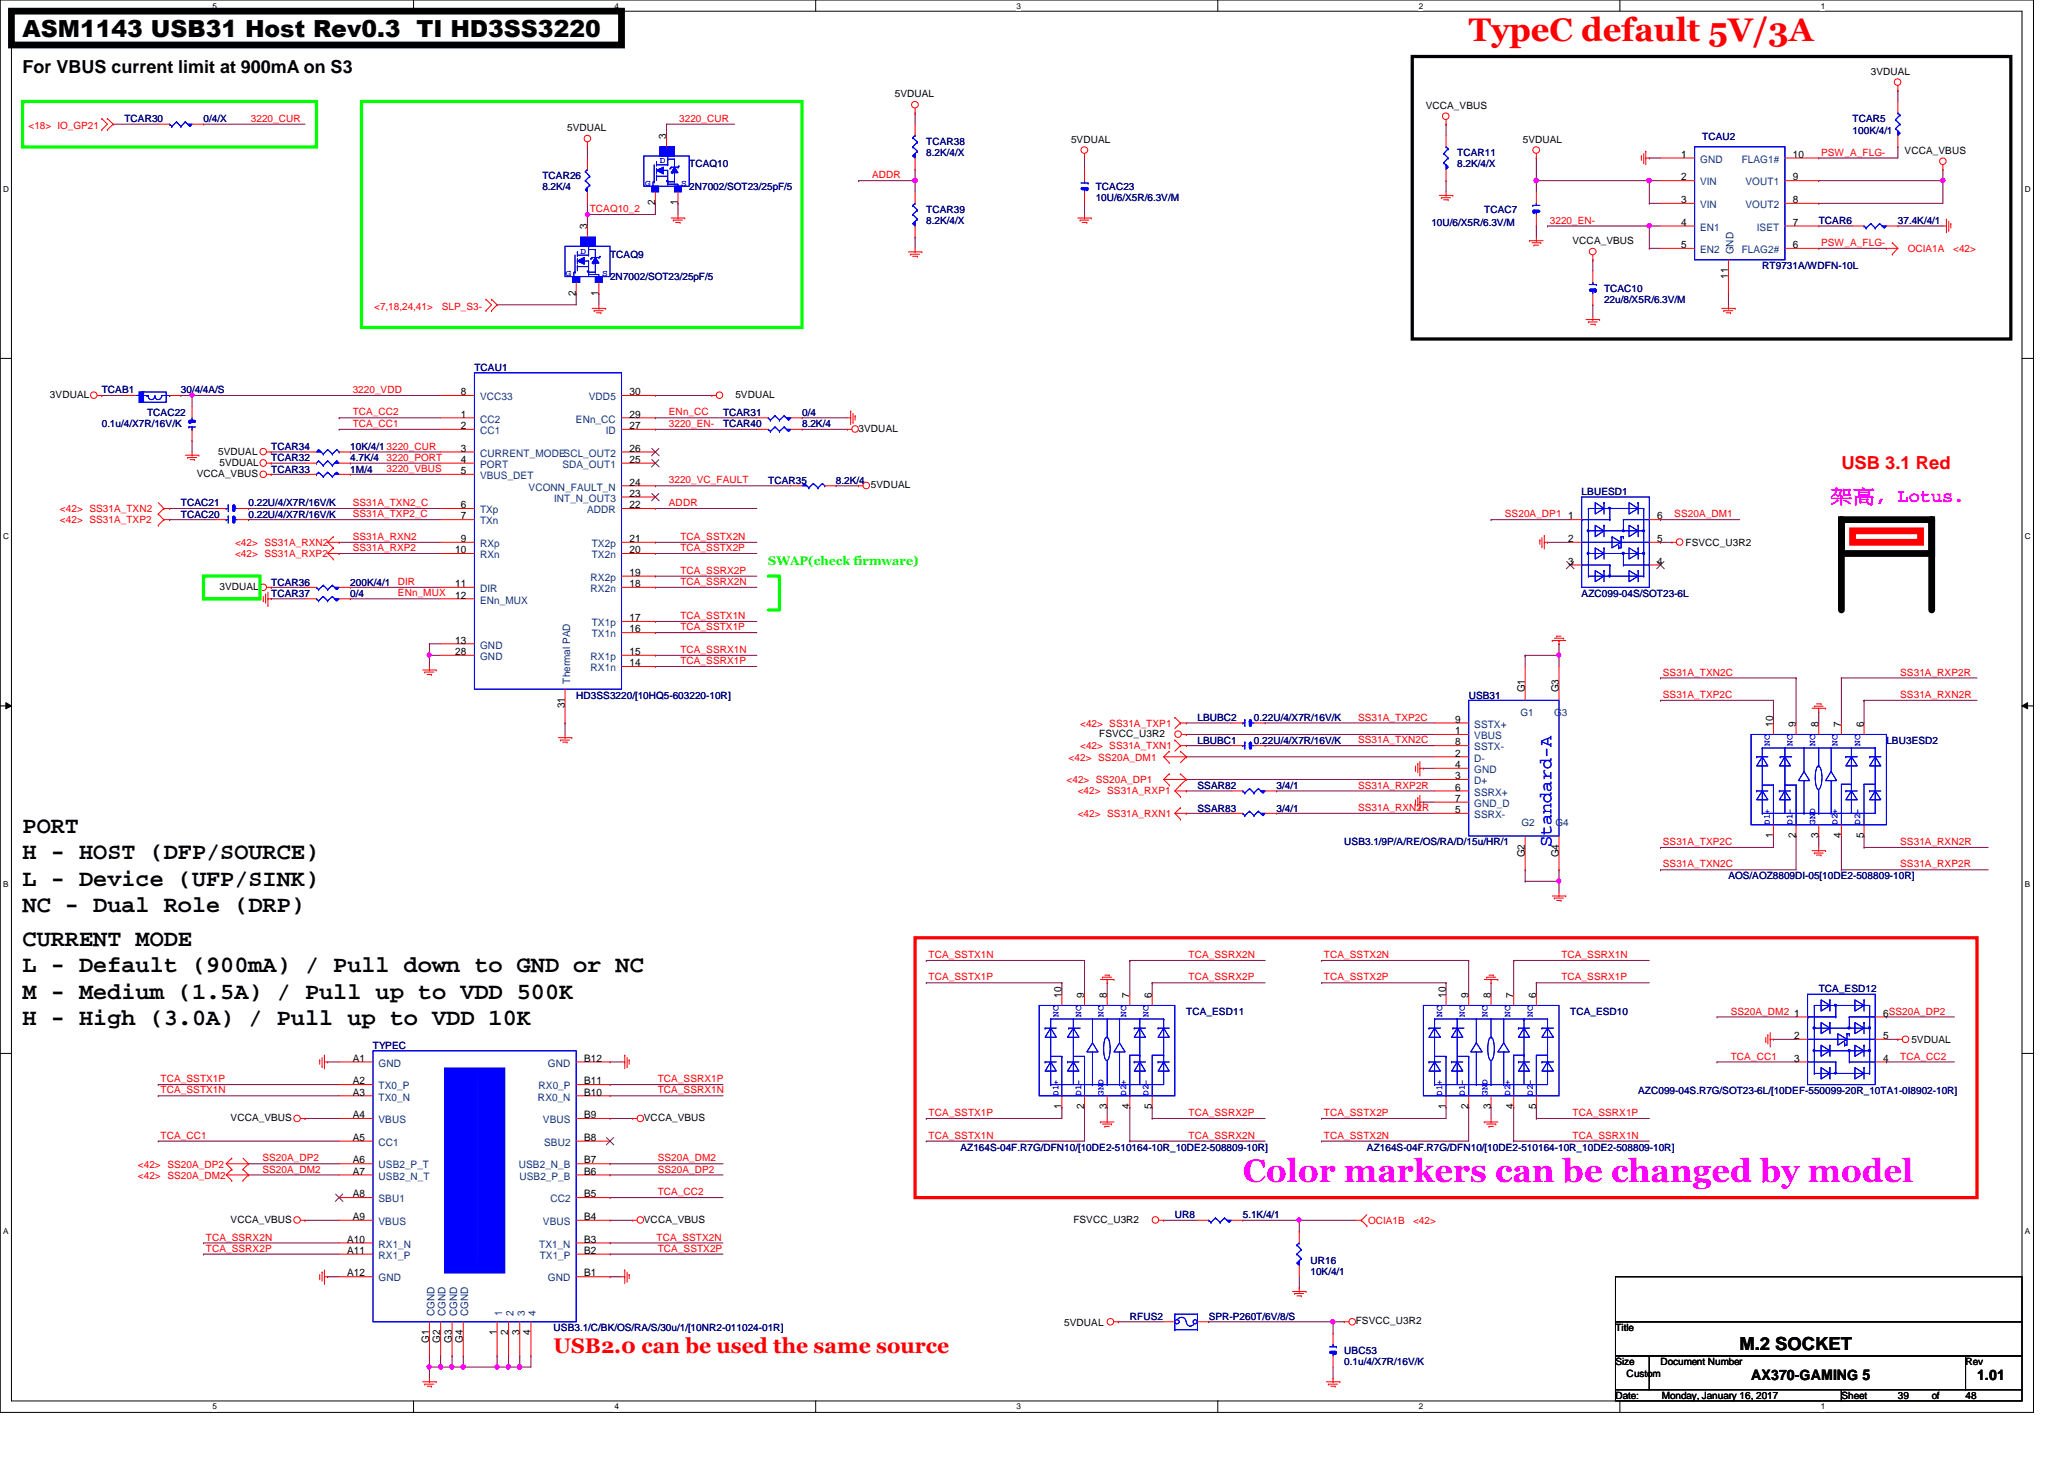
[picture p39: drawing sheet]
<svg xmlns="http://www.w3.org/2000/svg" width="297mm" height="210mm" viewBox="0 0 297 210" stroke-linecap="round" stroke-linejoin="round" font-family="sans-serif">
<defs><g id="words">
<text font-size="4.7" fill="#f00" x="211.4" y="5.9">TypeC default 5V/3A</text>
<text font-size="4.7" fill="#f0f" x="178.9" y="170.1">Color markers can be changed by model</text>
<g font-size="3.4">
<text x="3.3" y="5.3">ASM1143 USB31 Host Rev0.3 TI HD3SS3220</text>
<text x="3.3" y="119.8">PORT</text>
<text x="3.3" y="123.6">H - HOST (DFP/SOURCE)</text>
<text x="3.3" y="127.4">L - Device (UFP/SINK)</text>
<text x="3.3" y="131.2">NC - Dual Role (DRP)</text>
<text x="3.3" y="136.1">CURRENT MODE</text>
<text x="3.3" y="139.9">L - Default (900mA) / Pull down to GND or NC</text>
<text x="3.3" y="143.7">M - Medium (1.5A) / Pull up to VDD 500K</text>
<text x="3.3" y="147.5">H - High (3.0A) / Pull up to VDD 10K</text>
</g>
<text font-size="3" fill="#f00" x="79.7" y="194.6">USB2.0 can be used the same source</text>
<text font-size="2.8" fill="#f0f" x="263.4" y="72.3">架架, Lotus.</text>
<g font-size="2.6">
<text x="3.3" y="10.5">For VBUS current limit at 900mA on S3</text>
<text x="250.4" y="194.2">M.2 SOCKET</text>
</g>
<text font-size="2.6" fill="#f00" x="265" y="67.4">USB 3.1 Red</text>
<text font-size="2.6" fill="#00f" x="223.3" y="121.9" transform="rotate(-90 223.3 121.9)">Standard-A</text>
<g font-size="2.1">
<text x="252" y="198.6">AX370-GAMING 5</text>
<text x="284.5" y="198.6">1.01</text>
</g>
<text font-size="1.8" fill="#0f0" x="110.6" y="81.3">SWAP(check firmware)</text>
<g font-size="1.5">
<text x="95.9" y="20" transform="rotate(-90 95.9 20)">3</text>
<text x="241.9" y="22.7">1</text>
<text x="258" y="22.7">10</text>
<text x="94.3" y="29.5" transform="rotate(-90 94.3 29.5)">2</text>
<text x="97.5" y="29.5" transform="rotate(-90 97.5 29.5)">1</text>
<text x="241.9" y="29.2">3</text>
<text x="241.9" y="26">2</text>
<text x="258" y="29.2">8</text>
<text x="258" y="26">9</text>
<text x="84.5" y="33" transform="rotate(-90 84.5 33)">3</text>
<text x="241.9" y="32.5">4</text>
<text x="241.9" y="35.7">5</text>
<text x="258" y="35.7">6</text>
<text x="258" y="32.5">7</text>
<text x="248.7" y="40.1" transform="rotate(-90 248.7 40.1)">11</text>
<text x="82.9" y="42.6" transform="rotate(-90 82.9 42.6)">2</text>
<text x="86.1" y="42.6" transform="rotate(-90 86.1 42.6)">1</text>
<text x="66.3" y="56.9">8</text>
<text x="90.6" y="56.9">30</text>
<text x="66.3" y="60.1">1</text>
<text x="66.3" y="61.7">2</text>
<text x="66.3" y="65">3</text>
<text x="90.6" y="65">26</text>
<text x="90.6" y="61.7">27</text>
<text x="90.6" y="60.1">29</text>
<text x="66.3" y="66.6">4</text>
<text x="66.3" y="68.2">5</text>
<text x="90.6" y="71.5">23</text>
<text x="90.6" y="69.8">24</text>
<text x="90.6" y="66.6">25</text>
<text x="66.3" y="73.1">6</text>
<text x="66.3" y="74.7">7</text>
<text x="66.3" y="78">9</text>
<text x="90.6" y="78">21</text>
<text x="90.6" y="73.1">22</text>
<text x="225.7" y="74.7">1</text>
<text x="225.7" y="78">2</text>
<text x="238.5" y="74.7">6</text>
<text x="238.5" y="78">5</text>
<text x="65.5" y="79.6">10</text>
<text x="90.6" y="79.6">20</text>
<text x="90.6" y="82.8">19</text>
<text x="225.7" y="81.2">3</text>
<text x="238.5" y="81.2">4</text>
<text x="65.5" y="84.5">11</text>
<text x="65.5" y="86.1">12</text>
<text x="90.6" y="84.5">18</text>
<text x="90.6" y="89.4">17</text>
<text x="65.5" y="92.6">13</text>
<text x="65.5" y="94.2">28</text>
<text x="90.6" y="91">16</text>
<text x="90.6" y="94.2">15</text>
<text x="90.6" y="95.8">14</text>
<text x="81.3" y="101.9" transform="rotate(-90 81.3 101.9)">31</text>
<text x="219.5" y="99.6" transform="rotate(-90 219.5 99.6)">G1</text>
<text x="224.3" y="99.6" transform="rotate(-90 224.3 99.6)">G3</text>
<text x="209.4" y="105.6">1</text>
<text x="209.4" y="107.2">8</text>
<text x="209.4" y="104">9</text>
<text x="255.2" y="104.5" transform="rotate(-90 255.2 104.5)">10</text>
<text x="258.4" y="104.5" transform="rotate(-90 258.4 104.5)">9</text>
<text x="261.7" y="104.5" transform="rotate(-90 261.7 104.5)">8</text>
<text x="265" y="104.5" transform="rotate(-90 265 104.5)">7</text>
<text x="268.2" y="104.5" transform="rotate(-90 268.2 104.5)">6</text>
<text x="209.4" y="108.8">2</text>
<text x="209.4" y="112.1">3</text>
<text x="209.4" y="113.7">6</text>
<text x="209.4" y="110.5">4</text>
<text x="209.4" y="115.4">7</text>
<text x="209.4" y="117">5</text>
<text x="219.5" y="123.3" transform="rotate(-90 219.5 123.3)">G2</text>
<text x="224.3" y="123.3" transform="rotate(-90 224.3 123.3)">G4</text>
<text x="255.2" y="120.6" transform="rotate(-90 255.2 120.6)">1</text>
<text x="258.4" y="120.6" transform="rotate(-90 258.4 120.6)">2</text>
<text x="261.7" y="120.6" transform="rotate(-90 261.7 120.6)">3</text>
<text x="265" y="120.6" transform="rotate(-90 265 120.6)">4</text>
<text x="268.2" y="120.6" transform="rotate(-90 268.2 120.6)">5</text>
<text x="152.8" y="143.5" transform="rotate(-90 152.8 143.5)">10</text>
<text x="156" y="143.5" transform="rotate(-90 156 143.5)">9</text>
<text x="159.3" y="143.5" transform="rotate(-90 159.3 143.5)">8</text>
<text x="162.6" y="143.5" transform="rotate(-90 162.6 143.5)">7</text>
<text x="165.8" y="143.5" transform="rotate(-90 165.8 143.5)">6</text>
<text x="208.1" y="143.5" transform="rotate(-90 208.1 143.5)">10</text>
<text x="211.3" y="143.5" transform="rotate(-90 211.3 143.5)">9</text>
<text x="214.5" y="143.5" transform="rotate(-90 214.5 143.5)">8</text>
<text x="217.8" y="143.5" transform="rotate(-90 217.8 143.5)">7</text>
<text x="221.1" y="143.5" transform="rotate(-90 221.1 143.5)">6</text>
<text x="258.2" y="146.3">1</text>
<text x="258.2" y="149.5">2</text>
<text x="271" y="146.3">6SS20A_DP2</text>
<text x="271" y="149.5">5</text>
<text x="50.8" y="152.7">A1</text>
<text x="50.8" y="156">A2</text>
<text x="84.1" y="156">B11</text>
<text x="84.1" y="152.7">B12</text>
<text x="258.2" y="152.7">3</text>
<text x="271" y="152.7">4</text>
<text x="50.8" y="160.9">A4</text>
<text x="50.8" y="157.6">A3</text>
<text x="84.1" y="160.9">B9</text>
<text x="84.1" y="157.6">B10</text>
<text x="152.8" y="159.6" transform="rotate(-90 152.8 159.6)">1</text>
<text x="156" y="159.6" transform="rotate(-90 156 159.6)">2</text>
<text x="159.3" y="159.6" transform="rotate(-90 159.3 159.6)">3</text>
<text x="162.6" y="159.6" transform="rotate(-90 162.6 159.6)">4</text>
<text x="165.8" y="159.6" transform="rotate(-90 165.8 159.6)">5</text>
<text x="208.1" y="159.6" transform="rotate(-90 208.1 159.6)">1</text>
<text x="211.3" y="159.6" transform="rotate(-90 211.3 159.6)">2</text>
<text x="214.5" y="159.6" transform="rotate(-90 214.5 159.6)">3</text>
<text x="217.8" y="159.6" transform="rotate(-90 217.8 159.6)">4</text>
<text x="221.1" y="159.6" transform="rotate(-90 221.1 159.6)">5</text>
<text x="50.8" y="164.1">A5</text>
<text x="50.8" y="167.4">A6</text>
<text x="84.1" y="167.4">B7</text>
<text x="84.1" y="164.1">B8</text>
<text x="50.8" y="169">A7</text>
<text x="50.8" y="172.3">A8</text>
<text x="84.1" y="172.3">B5</text>
<text x="84.1" y="169">B6</text>
<text x="50" y="178.8">A10</text>
<text x="50.8" y="175.5">A9</text>
<text x="84.1" y="178.8">B3</text>
<text x="84.1" y="175.5">B4</text>
<text x="50" y="180.4">A11</text>
<text x="50" y="183.6">A12</text>
<text x="84.1" y="183.6">B1</text>
<text x="84.1" y="180.4">B2</text>
<text x="61.8" y="193.2" transform="rotate(-90 61.8 193.2)">G1</text>
<text x="63.4" y="193.2" transform="rotate(-90 63.4 193.2)">G2</text>
<text x="65" y="193.2" transform="rotate(-90 65 193.2)">G3</text>
<text x="66.6" y="193.2" transform="rotate(-90 66.6 193.2)">G4</text>
<text x="71.5" y="192.1" transform="rotate(-90 71.5 192.1)">1</text>
<text x="73.1" y="192.1" transform="rotate(-90 73.1 192.1)">2</text>
<text x="74.8" y="192.1" transform="rotate(-90 74.8 192.1)">3</text>
<text x="76.4" y="192.1" transform="rotate(-90 76.4 192.1)">4</text>
</g>
<g font-size="1.5" fill="#004080">
<text x="244.7" y="23.4">GND</text>
<text x="250.7" y="23.4">FLAG1#</text>
<text x="244.7" y="29.9">VIN</text>
<text x="244.7" y="26.7">VIN</text>
<text x="251.2" y="29.9">VOUT2</text>
<text x="251.2" y="26.7">VOUT1</text>
<text x="244.7" y="33.2">EN1</text>
<text x="252.9" y="33.2">ISET</text>
<text x="244.7" y="36.4">EN2</text>
<text x="249.5" y="36.6" transform="rotate(-90 249.5 36.6)">GND</text>
<text x="250.7" y="36.4">FLAG2#</text>
<text x="69.1" y="57.6">VCC33</text>
<text x="84.7" y="57.6">VDD5</text>
<text x="69.1" y="60.8">CC2</text>
<text x="69.1" y="62.4">CC1</text>
<text x="69.1" y="65.7">CURRENT_MODESCL_OUT2</text>
<text x="82.9" y="60.8">ENn_CC</text>
<text x="87.2" y="62.4">ID</text>
<text x="69.1" y="67.3">PORT</text>
<text x="69.1" y="68.9">VBUS_DET</text>
<text x="76.1" y="70.6">VCONN_FAULT_N</text>
<text x="80.9" y="67.3">SDA_OUT1</text>
<text x="69.1" y="73.8">TXp</text>
<text x="69.1" y="75.4">TXn</text>
<text x="79.8" y="72.2">INT_N_OUT3</text>
<text x="84.5" y="73.8">ADDR</text>
<text x="69.1" y="78.7">RXp</text>
<text x="69.1" y="80.3">RXn</text>
<text x="85" y="83.6">RX2p</text>
<text x="85.2" y="78.7">TX2p</text>
<text x="85.2" y="80.3">TX2n</text>
<text x="69.1" y="85.2">DIR</text>
<text x="69.1" y="86.8">ENn_MUX</text>
<text x="85" y="85.2">RX2n</text>
<text x="69.1" y="93.3">GND</text>
<text x="69.1" y="95">GND</text>
<text x="85" y="95">RX1p</text>
<text x="85.2" y="90.1">TX1p</text>
<text x="85.2" y="91.7">TX1n</text>
<text x="82" y="98.3" transform="rotate(-90 82 98.3)">Thermal PAD</text>
<text x="85" y="96.6">RX1n</text>
<text x="212.2" y="106.3">VBUS</text>
<text x="212.2" y="107.9">SSTX-</text>
<text x="212.2" y="104.7">SSTX+</text>
<text x="212.2" y="109.6">D-</text>
<text x="212.2" y="112.8">D+</text>
<text x="212.2" y="111.2">GND</text>
<text x="212.2" y="116.1">GND_D</text>
<text x="212.2" y="117.7">SSRX-</text>
<text x="212.2" y="114.5">SSRX+</text>
<text x="54.5" y="153.5">GND</text>
<text x="78.9" y="153.5">GND</text>
<text x="54.5" y="161.6">VBUS</text>
<text x="54.5" y="156.7">TX0_P</text>
<text x="54.5" y="158.3">TX0_N</text>
<text x="77.4" y="158.3">RX0_N</text>
<text x="77.5" y="156.7">RX0_P</text>
<text x="78.1" y="161.6">VBUS</text>
<text x="54.5" y="164.8">CC1</text>
<text x="78.3" y="164.8">SBU2</text>
<text x="54.5" y="168.1">USB2_P_T</text>
<text x="54.5" y="169.7">USB2_N_T</text>
<text x="54.5" y="173">SBU1</text>
<text x="74.7" y="168.1">USB2_N_B</text>
<text x="74.8" y="169.7">USB2_P_B</text>
<text x="79.2" y="173">CC2</text>
<text x="54.5" y="176.2">VBUS</text>
<text x="54.5" y="179.5">RX1_N</text>
<text x="77.6" y="179.5">TX1_N</text>
<text x="78.1" y="176.2">VBUS</text>
<text x="54.5" y="181.1">RX1_P</text>
<text x="54.5" y="184.4">GND</text>
<text x="77.7" y="181.1">TX1_P</text>
<text x="78.9" y="184.4">GND</text>
<text x="62.5" y="189.4" transform="rotate(-90 62.5 189.4)">CGND</text>
<text x="64.1" y="189.4" transform="rotate(-90 64.1 189.4)">CGND</text>
<text x="65.8" y="189.4" transform="rotate(-90 65.8 189.4)">CGND</text>
<text x="67.4" y="189.4" transform="rotate(-90 67.4 189.4)">CGND</text>
<text x="72.3" y="189.4" transform="rotate(-90 72.3 189.4)">1</text>
<text x="73.9" y="189.4" transform="rotate(-90 73.9 189.4)">2</text>
<text x="75.5" y="189.4" transform="rotate(-90 75.5 189.4)">3</text>
<text x="77.1" y="189.4" transform="rotate(-90 77.1 189.4)">4</text>
</g>
<g font-size="1.4">
<text x="269.2" y="10.8">3VDUAL</text>
<text x="128.8" y="14">5VDUAL</text>
<text x="205.2" y="15.7">VCCA_VBUS</text>
<text x="81.6" y="18.9">5VDUAL</text>
<text x="154.1" y="20.5">5VDUAL</text>
<text x="219.2" y="20.5">5VDUAL</text>
<text x="274.1" y="22.1">VCCA_VBUS</text>
<text x="226.3" y="35.1">VCCA_VBUS</text>
<text x="7.2" y="57.3">3VDUAL</text>
<text x="105.8" y="57.3">5VDUAL</text>
<text x="31.4" y="65.4">5VDUAL</text>
<text x="123.6" y="62.1">3VDUAL</text>
<text x="28.3" y="68.6">VCCA_VBUS</text>
<text x="31.6" y="67">5VDUAL</text>
<text x="125.3" y="70.3">5VDUAL</text>
<text x="242.6" y="78.6">FSVCC_U3R2</text>
<text x="31.6" y="84.9">3VDUAL</text>
<text x="158.2" y="106">FSVCC_U3R2</text>
<text x="275.1" y="150.1">5VDUAL</text>
<text x="33.2" y="161.3">VCCA_VBUS</text>
<text x="92.7" y="161.3">VCCA_VBUS</text>
<text x="33.2" y="175.9">VCCA_VBUS</text>
<text x="92.7" y="175.9">VCCA_VBUS</text>
<text x="154.5" y="175.9">FSVCC_U3R2</text>
<text x="153.2" y="190.7">5VDUAL</text>
<text x="195.1" y="190.5">FSVCC_U3R2</text>
<text x="232.5" y="191.5">Title</text>
<text x="232.5" y="196.4">Size</text>
<text x="239" y="196.4">Document Number</text>
<text x="282.9" y="196.4">Rev</text>
<text x="232.5" y="201.3">Date:</text>
<text x="234.1" y="198">Custom</text>
<text x="239.1" y="201.3">Monday, January 16, 2017</text>
<text x="265" y="201.3">Sheet</text>
<text x="273.1" y="201.3">39</text>
<text x="278" y="201.3">of</text>
<text x="282.9" y="201.3">48</text>
</g>
<g font-size="1.4" fill="#000080">
<text x="17.9" y="17.6">TCAR30</text>
<text x="29.3" y="17.6">0/4/X</text>
<text x="266.6" y="17.6">TCAR5</text>
<text x="133.3" y="20.8">TCAR38</text>
<text x="133.3" y="22.5">8.2K/4/X</text>
<text x="209.7" y="22.5">TCAR11</text>
<text x="245" y="20.2">TCAU2</text>
<text x="266.6" y="19.2">100K/4/1</text>
<text x="78.1" y="25.7">TCAR26</text>
<text x="78.1" y="27.3">8.2K/4</text>
<text x="99.2" y="24.1">TCAQ10</text>
<text x="99.2" y="27.3">2N7002/SOT23/25pF/5</text>
<text x="157.7" y="27.3">TCAC23</text>
<text x="157.7" y="29">10U/6/X5R/6.3V/M</text>
<text x="209.7" y="24.1">8.2K/4/X</text>
<text x="133.3" y="30.6">TCAR39</text>
<text x="133.3" y="32.2">8.2K/4/X</text>
<text x="206" y="32.6">10U/6/X5R/6.3V/M</text>
<text x="213.6" y="30.6">TCAC7</text>
<text x="261.7" y="32.2">TCAR6</text>
<text x="273.1" y="32.2">37.4K/4/1</text>
<text x="87.8" y="37.1">TCAQ9</text>
<text x="87.8" y="40.3">2N7002/SOT23/25pF/5</text>
<text x="230.8" y="42">TCAC10</text>
<text x="253.6" y="38.7">RT9731A/WDFN-10L</text>
<text x="230.8" y="43.6">22u/8/X5R/6.3V/M</text>
<text x="68.3" y="53.3">TCAU1</text>
<text x="14.6" y="56.6">TCAB1</text>
<text x="21.2" y="59.9">TCAC22</text>
<text x="26" y="56.6">30/4/4A/S</text>
<text x="104.1" y="59.9">TCAR31</text>
<text x="115.4" y="59.9">0/4</text>
<text x="14.6" y="61.5">0.1u/4/X7R/16V/K</text>
<text x="39" y="64.7">TCAR34</text>
<text x="50.4" y="64.7">10K/4/1</text>
<text x="104.1" y="61.5">TCAR40</text>
<text x="115.4" y="61.5">8.2K/4</text>
<text x="39" y="68">TCAR33</text>
<text x="39" y="66.4">TCAR32</text>
<text x="50.4" y="68">1M/4</text>
<text x="50.4" y="66.4">4.7K/4</text>
<text x="110.6" y="69.6">TCAR35</text>
<text x="120.3" y="69.6">8.2K/4</text>
<text x="227.6" y="71.2">LBUESD1</text>
<text x="26" y="72.9">TCAC21</text>
<text x="26" y="74.5">TCAC20</text>
<text x="35.8" y="72.9">0.22U/4/X7R/16V/K</text>
<text x="35.8" y="74.5">0.22U/4/X7R/16V/K</text>
<text x="39" y="84.2">TCAR36</text>
<text x="39" y="85.9">TCAR37</text>
<text x="50.4" y="84.2">200K/4/1</text>
<text x="50.4" y="85.9">0/4</text>
<text x="227.6" y="85.9">AZC099-04S/SOT23-6L</text>
<text x="82.9" y="100.5">HD3SS3220/[10HQ5-603220-10R]</text>
<text x="211.4" y="100.5">USB31</text>
<text x="172.3" y="107">LBUBC1</text>
<text x="172.3" y="103.8">LBUBC2</text>
<text x="180.5" y="107">0.22U/4/X7R/16V/K</text>
<text x="180.5" y="103.8">0.22U/4/X7R/16V/K</text>
<text x="271.5" y="107">LBU3ESD2</text>
<text x="172.3" y="113.5">SSAR82</text>
<text x="183.7" y="113.5">3/4/1</text>
<text x="172.3" y="116.8">SSAR83</text>
<text x="183.7" y="116.8">3/4/1</text>
<text x="193.5" y="121.6">USB3.1/9P/A/RE/OS/RA/D/15u/HR/1</text>
<text x="248.7" y="126.5">AOS/AOZ8809DI-05[10DE2-508809-10R]</text>
<text x="261.7" y="142.7">TCA_ESD12</text>
<text x="170.7" y="146">TCA_ESD11</text>
<text x="226" y="146">TCA_ESD10</text>
<text x="53.7" y="150.9">TYPEC</text>
<text x="235.8" y="157.4">AZC099-04S.R7G/SOT23-6L/[10DEF-550099-20R_10TA1-0I8902-10R]</text>
<text x="138.2" y="165.5">AZ164S-04F.R7G/DFN10/[10DE2-510164-10R_10DE2-508809-10R]</text>
<text x="196.7" y="165.5">AZ164S-04F.R7G/DFN10/[10DE2-510164-10R_10DE2-508809-10R]</text>
<text x="169.1" y="175.3">UR8</text>
<text x="178.9" y="175.3">5.1K/4/1</text>
<text x="188.6" y="181.8">UR16</text>
<text x="188.6" y="183.4">10K/4/1</text>
<text x="79.7" y="191.5">USB3.1/C/BK/OS/RA/S/30u/1/[10NR2-011024-01R]</text>
<text x="162.6" y="189.9">RFUS2</text>
<text x="173.9" y="189.9">SPR-P260T/6V/8/S</text>
<text x="193.5" y="194.8">UBC53</text>
<text x="193.5" y="196.4">0.1u/4/X7R/16V/K</text>
</g>
<g font-size="1.4" fill="#f00">
<text x="36.1" y="17.5">3220_CUR</text>
<text x="97.7" y="17.5">3220_CUR</text>
<text x="4.1" y="18.6">&lt;18&gt; IO_GP21</text>
<text x="262.1" y="22.4">PSW_A_FLG-</text>
<text x="125.5" y="25.7">ADDR</text>
<text x="84.9" y="30.5">TCAQ10_2</text>
<text x="223.1" y="32.2">3220_EN-</text>
<text x="262.1" y="35.4">PSW_A_FLG-</text>
<text x="274.6" y="36.3">OCIA1A</text>
<text x="281.1" y="36.3">&lt;42&gt;</text>
<text x="53.8" y="44.6">&lt;7,18,24,41&gt;</text>
<text x="63.6" y="44.6">SLP_S3-</text>
<text x="50.8" y="59.8">TCA_CC2</text>
<text x="50.8" y="56.6">3220_VDD</text>
<text x="96.3" y="59.8">ENn_CC</text>
<text x="50.8" y="61.4">TCA_CC1</text>
<text x="55.6" y="64.7">3220_CUR</text>
<text x="96.3" y="61.4">3220_EN-</text>
<text x="55.6" y="66.3">3220_PORT</text>
<text x="55.6" y="67.9">3220_VBUS</text>
<text x="96.3" y="69.6">3220_VC_FAULT</text>
<text x="8.6" y="75.3">&lt;42&gt; SS31A_TXP2</text>
<text x="8.6" y="73.7">&lt;42&gt; SS31A_TXN2</text>
<text x="50.8" y="74.4">SS31A_TXP2_C</text>
<text x="50.8" y="72.8">SS31A_TXN2_C</text>
<text x="50.8" y="77.7">SS31A_RXN2</text>
<text x="96.3" y="72.8">ADDR</text>
<text x="97.9" y="77.7">TCA_SSTX2N</text>
<text x="216.6" y="74.4">SS20A_DP1</text>
<text x="241" y="74.4">SS20A_DM1</text>
<text x="33.8" y="80.2">&lt;42&gt; SS31A_RXP2</text>
<text x="33.8" y="78.6">&lt;42&gt; SS31A_RXN2</text>
<text x="50.8" y="79.3">SS31A_RXP2</text>
<text x="97.9" y="82.5">TCA_SSRX2P</text>
<text x="97.9" y="79.3">TCA_SSTX2P</text>
<text x="57.3" y="84.2">DIR</text>
<text x="57.3" y="85.8">ENn_MUX</text>
<text x="97.9" y="89.1">TCA_SSTX1N</text>
<text x="97.9" y="84.2">TCA_SSRX2N</text>
<text x="97.9" y="93.9">TCA_SSRX1N</text>
<text x="97.9" y="95.5">TCA_SSRX1P</text>
<text x="97.9" y="90.7">TCA_SSTX1P</text>
<text x="239.3" y="100.4">SS31A_TXP2C</text>
<text x="239.3" y="97.2">SS31A_TXN2C</text>
<text x="273.5" y="100.4">SS31A_RXN2R</text>
<text x="273.5" y="97.2">SS31A_RXP2R</text>
<text x="155.4" y="104.6">&lt;42&gt; SS31A_TXP1</text>
<text x="155.4" y="107.8">&lt;42&gt; SS31A_TXN1</text>
<text x="195.4" y="103.7">SS31A_TXP2C</text>
<text x="195.4" y="106.9">SS31A_TXN2C</text>
<text x="153.5" y="112.7">&lt;42&gt; SS20A_DP1</text>
<text x="153.8" y="109.4">&lt;42&gt; SS20A_DM1</text>
<text x="195.4" y="113.5">SS31A_RXP2R</text>
<text x="155.1" y="114.3">&lt;42&gt; SS31A_RXP1</text>
<text x="155.1" y="117.6">&lt;42&gt; SS31A_RXN1</text>
<text x="195.4" y="116.7">SS31A_RXN2R</text>
<text x="239.3" y="121.6">SS31A_TXP2C</text>
<text x="239.3" y="124.8">SS31A_TXN2C</text>
<text x="273.5" y="124.8">SS31A_RXP2R</text>
<text x="273.5" y="121.6">SS31A_RXN2R</text>
<text x="133.6" y="137.8">TCA_SSTX1N</text>
<text x="171.1" y="137.8">TCA_SSRX2N</text>
<text x="190.5" y="137.8">TCA_SSTX2N</text>
<text x="224.7" y="137.8">TCA_SSRX1N</text>
<text x="133.6" y="141.1">TCA_SSTX1P</text>
<text x="171.1" y="141.1">TCA_SSRX2P</text>
<text x="190.5" y="141.1">TCA_SSTX2P</text>
<text x="224.7" y="141.1">TCA_SSRX1P</text>
<text x="249.1" y="146">SS20A_DM2</text>
<text x="23.1" y="155.7">TCA_SSTX1P</text>
<text x="94.7" y="155.7">TCA_SSRX1P</text>
<text x="249.1" y="152.4">TCA_CC1</text>
<text x="273.5" y="152.4">TCA_CC2</text>
<text x="23.1" y="157.3">TCA_SSTX1N</text>
<text x="94.7" y="157.3">TCA_SSRX1N</text>
<text x="133.6" y="160.6">TCA_SSTX1P</text>
<text x="171.1" y="160.6">TCA_SSRX2P</text>
<text x="190.5" y="160.6">TCA_SSTX2P</text>
<text x="226.3" y="160.6">TCA_SSRX1P</text>
<text x="19.9" y="168">&lt;42&gt; SS20A_DP2</text>
<text x="23.1" y="163.8">TCA_CC1</text>
<text x="37.8" y="167.1">SS20A_DP2</text>
<text x="94.7" y="167.1">SS20A_DM2</text>
<text x="133.6" y="163.8">TCA_SSTX1N</text>
<text x="171.1" y="163.8">TCA_SSRX2N</text>
<text x="190.5" y="163.8">TCA_SSTX2N</text>
<text x="226.3" y="163.8">TCA_SSRX1N</text>
<text x="19.9" y="169.6">&lt;42&gt; SS20A_DM2</text>
<text x="37.8" y="168.7">SS20A_DM2</text>
<text x="94.7" y="168.7">SS20A_DP2</text>
<text x="94.7" y="172">TCA_CC2</text>
<text x="29.6" y="178.5">TCA_SSRX2N</text>
<text x="94.5" y="178.5">TCA_SSTX2N</text>
<text x="196.9" y="176.1">OCIA1B</text>
<text x="203.4" y="176.1">&lt;42&gt;</text>
<text x="29.6" y="180.1">TCA_SSRX2P</text>
<text x="94.7" y="180.1">TCA_SSTX2P</text>
</g>
<g font-size="1.4" fill="#004080">
<text x="218.8" y="103">G1</text>
<text x="223.7" y="103">G3</text>
<text x="219" y="118.9">G2</text>
<text x="223.9" y="118.9">G4</text>
</g>
<g font-size="1.3" fill="#00f">
<text x="95" y="23.5">D</text>
<text x="92.8" y="26.7">G</text>
<text x="98" y="26.7">S</text>
<text x="81.4" y="39.8">G</text>
<text x="83.6" y="36.5">D</text>
<text x="86.7" y="39.8">S</text>
<text x="254.7" y="107.3" transform="rotate(-90 254.7 107.3)">NC</text>
<text x="258" y="107.3" transform="rotate(-90 258 107.3)">NC</text>
<text x="261.2" y="107.3" transform="rotate(-90 261.2 107.3)">NC</text>
<text x="264.5" y="107.3" transform="rotate(-90 264.5 107.3)">NC</text>
<text x="267.7" y="107.3" transform="rotate(-90 267.7 107.3)">NC</text>
<text x="254.7" y="118.7" transform="rotate(-90 254.7 118.7)">D1+</text>
<text x="258" y="118.7" transform="rotate(-90 258 118.7)">D1-</text>
<text x="261.2" y="118.7" transform="rotate(-90 261.2 118.7)">GND</text>
<text x="264.5" y="118.7" transform="rotate(-90 264.5 118.7)">D2+</text>
<text x="267.7" y="118.7" transform="rotate(-90 267.7 118.7)">D2-</text>
<text x="152.3" y="146.3" transform="rotate(-90 152.3 146.3)">NC</text>
<text x="155.6" y="146.3" transform="rotate(-90 155.6 146.3)">NC</text>
<text x="158.8" y="146.3" transform="rotate(-90 158.8 146.3)">NC</text>
<text x="162" y="146.3" transform="rotate(-90 162 146.3)">NC</text>
<text x="165.3" y="146.3" transform="rotate(-90 165.3 146.3)">NC</text>
<text x="207.6" y="146.3" transform="rotate(-90 207.6 146.3)">NC</text>
<text x="210.8" y="146.3" transform="rotate(-90 210.8 146.3)">NC</text>
<text x="214.1" y="146.3" transform="rotate(-90 214.1 146.3)">NC</text>
<text x="217.3" y="146.3" transform="rotate(-90 217.3 146.3)">NC</text>
<text x="220.6" y="146.3" transform="rotate(-90 220.6 146.3)">NC</text>
<text x="152.3" y="157.6" transform="rotate(-90 152.3 157.6)">D1+</text>
<text x="155.6" y="157.6" transform="rotate(-90 155.6 157.6)">D1-</text>
<text x="158.8" y="157.6" transform="rotate(-90 158.8 157.6)">GND</text>
<text x="162" y="157.6" transform="rotate(-90 162 157.6)">D2+</text>
<text x="165.3" y="157.6" transform="rotate(-90 165.3 157.6)">D2-</text>
<text x="207.6" y="157.6" transform="rotate(-90 207.6 157.6)">D1+</text>
<text x="210.8" y="157.6" transform="rotate(-90 210.8 157.6)">D1-</text>
<text x="214.1" y="157.6" transform="rotate(-90 214.1 157.6)">GND</text>
<text x="217.3" y="157.6" transform="rotate(-90 217.3 157.6)">D2+</text>
<text x="220.6" y="157.6" transform="rotate(-90 220.6 157.6)">D2-</text>
</g>
<g font-size="1.2">
<text x="30.6" y="1.2">5</text>
<text x="88.4" y="1.2">4</text>
<text x="146.3" y="1.2">3</text>
<text x="204.2" y="1.2">2</text>
<text x="262" y="1.2">1</text>
<text x=".5" y="27.6">D</text>
<text x="291.4" y="27.6">D</text>
<text x=".5" y="77.6">C</text>
<text x="291.4" y="77.6">C</text>
<text x=".5" y="127.6">B</text>
<text x="291.4" y="127.6">B</text>
<text x=".5" y="177.6">A</text>
<text x="291.4" y="177.6">A</text>
<text x="30.6" y="202.8">5</text>
<text x="88.4" y="202.8">4</text>
<text x="146.3" y="202.8">3</text>
<text x="204.2" y="202.8">2</text>
<text x="262" y="202.8">1</text>
</g>
</g></defs>
<path d="M0 0h292.6v203.2h-292.6zM1.6 1.6h289.4v199.9h-289.4z" fill="none" stroke="#000" stroke-width=".14"/>
<g fill="#fff">
<path d="M30.6 .2h.6v1.3h-.6z"/>
<path d="M30.6 201.7h.6v1.3h-.6z"/>
</g>
<path d="M59.5 0v1.6M59.5 201.5v1.7" fill="none" stroke="#000" stroke-width=".14"/>
<g fill="#fff">
<path d="M88.4 .2h.6v1.3h-.6z"/>
<path d="M88.4 201.7h.6v1.3h-.6z"/>
</g>
<path d="M117.4 0v1.6M117.4 201.5v1.7" fill="none" stroke="#000" stroke-width=".14"/>
<g fill="#fff">
<path d="M146.3 .2h.6v1.3h-.6z"/>
<path d="M146.3 201.7h.6v1.3h-.6z"/>
</g>
<path d="M175.3 0v1.6M175.3 201.5v1.7" fill="none" stroke="#000" stroke-width=".14"/>
<g fill="#fff">
<path d="M204.2 .2h.6v1.3h-.6z"/>
<path d="M204.2 201.7h.6v1.3h-.6z"/>
</g>
<path d="M233.1 0v1.6M233.1 201.5v1.7" fill="none" stroke="#000" stroke-width=".14"/>
<g fill="#fff">
<path d="M262 .2h.6v1.3h-.6z"/>
<path d="M262 201.7h.6v1.3h-.6z"/>
<path d="M.5 26.6h.8v1.3h-.8z"/>
<path d="M291.4 26.6h.8v1.3h-.8z"/>
<path d="M.5 76.5h.8v1.4h-.8z"/>
<path d="M291.4 76.5h.8v1.4h-.8z"/>
</g>
<path d="M0 51.6h1.6M291 51.6h1.6" fill="none" stroke="#000" stroke-width=".14"/>
<g fill="#fff">
<path d="M.5 126.5h.7v1.3h-.7z"/>
<path d="M291.4 126.5h.7v1.3h-.7z"/>
</g>
<path d="M0 101.6h1.6M.8 101.1l.8 .5-.8 .4zM291 101.6l.8-.5v.9zM291 101.6h1.6" fill="none" stroke="#000" stroke-width=".14"/>
<path d="M.8 101.1l.8 .5-.8 .4zM291 101.6l.8-.5v.9z" fill="#000"/>
<g fill="#fff">
<path d="M.5 176.5h.7v1.3h-.7z"/>
<path d="M291.4 176.5h.7v1.3h-.7z"/>
</g>
<path d="M0 151.6h1.6M291 151.6h1.6" fill="none" stroke="#000" stroke-width=".14"/>
<path d="M229.2 37.4h.1M229.2 37.4v1.6M237.4 22.7h.1M237.4 32.5h.1M237.4 22.7h1.6M237.4 32.5h1.6M229.2 43.9h.1M229.2 43.9v1.6" fill="none" stroke="#800040" stroke-width=".14"/>
<circle cx="237.3" cy="32.5" r=".31" fill="#f0f"/>
<circle cx="237.3" cy="32.5" r=".31" fill="none" stroke="#f0f" stroke-width=".14"/>
<g fill="none" stroke="#800040" stroke-width=".14">
<path d="M221.1 26h.1M221.1 32.5h.1M221.1 26v1.6M221.1 32.5v1.6M221.1 26h16.3M222.7 32.5h.1M222.7 32.5h14.7M237.4 32.5h.1M237.4 35.7h.1M237.4 26h.1M237.4 26v3.3M237.4 32.5v3.2"/>
<path d="M237.4 35.7h1.6"/>
</g>
<circle cx="237.3" cy="26" r=".32" fill="#f0f"/>
<circle cx="237.3" cy="26" r=".32" fill="none" stroke="#f0f" stroke-width=".14"/>
<circle cx="221.1" cy="26" r=".32" fill="#f0f"/>
<circle cx="221.1" cy="26" r=".32" fill="none" stroke="#f0f" stroke-width=".14"/>
<path d="M221.1 22.7h.1M221.1 22.7v3.3M237.4 26h.1M237.4 29.3h.1M237.4 26h1.6M237.4 29.3h1.6M261.7 26h.1M261.7 26h17.9M279.6 26h.1M279.6 26v3.3M248.7 42.2h.1M248.7 42.2v1.7" fill="none" stroke="#800040" stroke-width=".14"/>
<circle cx="279.6" cy="26" r=".31" fill="#f0f"/>
<circle cx="279.6" cy="26" r=".31" fill="none" stroke="#f0f" stroke-width=".14"/>
<g fill="none" stroke="#800040" stroke-width=".14">
<path d="M273.1 13h.1M273.1 13v1.6M208.1 26h.1M208.1 26v1.6M261.7 29.3h.1M261.7 22.7h.1M261.7 35.7h.1M261.7 32.5h.1M261.7 29.3h17.9M261.7 35.7h9.8M261.7 32.5h4.9M273.1 21.1h.1"/>
<path d="M273.1 32.5h.1M273.1 21.1v1.6h-11.4M273.1 32.5h6.5M279.6 24.4h.1M279.6 24.4v1.6M22.8 156h.1M22.8 156h26M87.8 167.4h.1M87.8 169h.1M87.8 167.4h16.3M87.8 169h16.3M71.5 195.1h.1"/>
<path d="M71.5 196.7h.1M71.5 195.1v1.6M73.2 195.1h.1M73.2 195.1v1.6h-1.7"/>
</g>
<circle cx="71.5" cy="196.7" r=".31" fill="#f0f"/>
<circle cx="71.5" cy="196.7" r=".31" fill="none" stroke="#f0f" stroke-width=".14"/>
<path d="M73.2 196.7h.1M74.8 195.1h.1M74.8 195.1v1.6h-1.6" fill="none" stroke="#800040" stroke-width=".14"/>
<circle cx="73.1" cy="196.7" r=".31" fill="#f0f"/>
<circle cx="73.1" cy="196.7" r=".31" fill="none" stroke="#f0f" stroke-width=".14"/>
<path d="M22.8 157.6h.1M22.8 157.6h26M74.8 196.7h.1M76.4 195.1h.1M76.4 195.1v1.6h-1.6" fill="none" stroke="#800040" stroke-width=".14"/>
<circle cx="74.8" cy="196.7" r=".32" fill="#f0f"/>
<circle cx="74.8" cy="196.7" r=".32" fill="none" stroke="#f0f" stroke-width=".14"/>
<path d="M87.8 152.8h.1M87.8 152.8h1.6M87.8 172.3h.1M87.8 160.9h.1M87.8 175.6h.1M87.8 172.3h16.3M87.8 160.9h3.3M87.8 175.6h3.3M66.7 196.7h.1M66.7 196.7h4.8M87.8 183.7h.1M87.8 183.7h1.6" fill="none" stroke="#800040" stroke-width=".14"/>
<circle cx="66.6" cy="196.7" r=".32" fill="#f0f"/>
<circle cx="66.6" cy="196.7" r=".32" fill="none" stroke="#f0f" stroke-width=".14"/>
<g fill="none" stroke="#800040" stroke-width=".14">
<path d="M47.2 152.8h.1M47.2 152.8h1.6M22.8 164.2h.1M22.8 164.2h26M29.3 178.8h.1M29.3 178.8h19.5M43.9 160.9h.1M43.9 175.6h.1M43.9 160.9h4.9M43.9 175.6h4.9M29.3 180.4h.1M29.3 180.4h19.5"/>
<path d="M47.2 183.7h.1M47.2 183.7h1.6M65.1 196.7h.1M65.1 196.7h1.6"/>
</g>
<circle cx="65" cy="196.7" r=".31" fill="#f0f"/>
<circle cx="65" cy="196.7" r=".31" fill="none" stroke="#f0f" stroke-width=".14"/>
<path d="M61.8 195.1h.1M61.8 195.1v1.6M63.4 195.1h.1M63.4 196.7h.1M63.4 195.1v1.6M65.1 195.1h.1M65.1 195.1v1.6h-1.7M66.7 195.1h.1M66.7 195.1v1.6" fill="none" stroke="#800040" stroke-width=".14"/>
<circle cx="63.4" cy="196.7" r=".31" fill="#f0f"/>
<circle cx="63.4" cy="196.7" r=".31" fill="none" stroke="#f0f" stroke-width=".14"/>
<path d="M61.8 196.7h.1M61.8 196.7h1.6" fill="none" stroke="#800040" stroke-width=".14"/>
<circle cx="61.8" cy="196.7" r=".31" fill="#f0f"/>
<circle cx="61.8" cy="196.7" r=".31" fill="none" stroke="#f0f" stroke-width=".14"/>
<g fill="none" stroke="#800040" stroke-width=".14">
<path d="M208.1 17.9h.1M208.1 17.9v1.6M239 78h.1M239 78h1.6M219.5 94.3h.1M219.5 94.3h4.9M224.4 94.3h.1M224.4 94.3v1.6M133.3 138.2h.1M133.3 138.2h22.8M156.1 138.2h.1M156.1 138.2v4.8"/>
<path d="M162.6 138.2h.1M162.6 138.2v4.8M162.6 138.2h19.5M211.4 138.2h.1M211.4 138.2v4.8M217.8 138.2h.1M217.8 138.2h19.6M217.8 138.2v4.8M219.5 126.8h.1M219.5 126.8h4.9M87.8 157.6h.1M87.8 156h.1"/>
<path d="M87.8 157.6h16.3M87.8 156h16.3M133.3 141.4h.1M133.3 141.4h19.5M152.8 141.4h.1M152.8 159.3h.1M152.8 159.3v1.6h-19.5M152.8 141.4v1.6M156.1 159.3h.1M156.1 159.3v4.9h-22.8M159.3 141.4h.1M159.3 159.3h.1"/>
<path d="M159.3 141.4v1.6M159.3 159.3v1.6M162.6 159.3h.1M162.6 159.3v4.9M165.8 141.4h.1M165.8 159.3h.1M165.8 141.4v1.6M165.8 159.3v1.6M165.8 141.4h16.3M208.1 141.4h.1M208.1 159.3h.1M208.1 141.4v1.6"/>
<path d="M208.1 159.3v1.6M211.4 159.3h.1M211.4 159.3v4.9M214.6 159.3h.1M214.6 141.4h.1M214.6 141.4v1.6M214.6 159.3v1.6M217.8 159.3h.1M217.8 159.3v4.9M221.1 141.4h.1M221.1 159.3h.1M221.1 141.4h16.3"/>
<path d="M221.1 141.4v1.6M221.1 159.3v1.6M247.1 152.8h.1M247.1 146.3h.1M247.1 152.8h11.4M247.1 146.3h11.4M255.2 149.5h.1M255.2 149.5h3.3M271.5 146.3h.1M271.5 152.8h.1M271.5 149.5h1.6M271.5 152.8h9.8"/>
<path d="M271.5 146.3h9.8M273.1 149.5h.1M87.8 178.8h.1M87.8 178.8h16.3M133.3 160.9h.1M133.3 164.2h.1M162.6 164.2h.1M162.6 164.2h19.5M165.8 160.9h.1M165.8 160.9h16.3M217.8 164.2h.1M217.8 164.2h19.6"/>
<path d="M221.1 160.9h.1M221.1 160.9h16.3M61.8 196.7h.1M61.8 196.7v1.6M87.8 180.4h.1M87.8 180.4h16.3"/>
</g>
<circle cx="224.3" cy="94.2" r=".3" fill="#f0f"/>
<circle cx="224.3" cy="94.2" r=".3" fill="none" stroke="#f0f" stroke-width=".14"/>
<g fill="none" stroke="#800040" stroke-width=".14">
<path d="M222.7 78h.1M222.7 78h3.3M219.5 94.3h.1M219.5 94.3v1.6M224.4 92.6h.1M224.4 92.6v1.7M170.7 112.1h.1M170.7 108.9h.1M170.7 105.7h.1M170.7 112.1h35.8M170.7 108.9h35.8M170.7 105.7h35.8"/>
<path d="M182.1 104h.1M182.1 107.3h.1M182.1 104h24.4M182.1 107.3h24.4M183.7 113.8h.1M183.7 117h.1M183.7 113.8h22.8M183.7 117h22.8M204.8 110.5h.1M204.8 115.4h.1M204.8 110.5h1.7M204.8 115.4h1.7"/>
<path d="M224.4 126.8h.1M224.4 126.8v1.6"/>
</g>
<circle cx="224.3" cy="126.7" r=".3" fill="#f0f"/>
<circle cx="224.3" cy="126.7" r=".3" fill="none" stroke="#f0f" stroke-width=".14"/>
<g fill="none" stroke="#800040" stroke-width=".14">
<path d="M258.5 97.5h.1M258.5 97.5v6.5M265 97.5h.1M265 97.5v6.5M255.2 100.8h.1M255.2 100.8v3.2M261.7 102.4h.1M261.7 102.4v1.6M268.3 100.8h.1M268.3 100.8v3.2M219.5 125.1h.1M219.5 125.1v1.7"/>
<path d="M224.4 125.1h.1M224.4 125.1v1.7M255.2 120.3h.1M255.2 120.3v1.6M258.5 120.3h.1M258.5 120.3v4.8M261.7 120.3h.1M261.7 120.3v1.6M265 120.3h.1M265 120.3v4.8M268.3 120.3h.1M268.3 120.3v1.6"/>
<path d="M35.8 169h.1M35.8 167.4h.1M35.8 169h13M35.8 167.4h13M167.5 175.6h.1M167.5 175.6h4.8M178.9 175.6h.1M178.9 175.6h16.2M187 175.6h.1"/>
</g>
<circle cx="186.9" cy="175.5" r=".3" fill="#f0f"/>
<circle cx="186.9" cy="175.5" r=".3" fill="none" stroke="#f0f" stroke-width=".14"/>
<path d="M187 177.2h.1M187 175.6v1.6M160.9 190.2h.1M160.9 190.2h6.6M187 185.3h.1M187 183.7v1.6M191.9 190.2h.1M191.9 190.2h1.6" fill="none" stroke="#800040" stroke-width=".14"/>
<circle cx="191.8" cy="190.2" r=".3" fill="#f0f"/>
<circle cx="191.8" cy="190.2" r=".3" fill="none" stroke="#f0f" stroke-width=".14"/>
<g fill="none" stroke="#800040" stroke-width=".14">
<path d="M39 66.6h.1M39 66.6h4.9M48.8 60.1h.1M48.8 61.8h.1M48.8 60.1h14.6M48.8 61.8h14.6M50.4 66.6h.1M50.4 66.6h13M94.3 60.1h.1M94.3 73.2h.1M94.3 60.1h14.6M94.3 73.2h14.6"/>
<path d="M115.4 60.1h.1M115.4 60.1h6.6M50.4 84.5h.1M50.4 84.5h13M61.8 92.6h.1M61.8 94.3h.1M61.8 92.6h1.6M61.8 94.3v1.6M239 97.5h.1M239 97.5h19.5M265 97.5h.1M265 97.5h19.5"/>
<path d="M170.7 104h.1M170.7 107.3h.1M170.7 117h.1M170.7 113.8h.1M170.7 104h6.5M170.7 107.3h6.5M170.7 117h6.5M170.7 113.8h6.5M239 100.8h.1M239 100.8h16.2M268.3 100.8h.1M268.3 100.8h16.2"/>
<path d="M190.2 138.2h.1M190.2 138.2h21.2M239 121.9h.1M239 125.1h.1M239 125.1h19.5M239 121.9h16.2M265 125.1h.1M265 125.1h21.1M268.3 121.9h.1M268.3 121.9h17.8M190.2 141.4h.1M190.2 141.4h17.9"/>
<path d="M190.2 164.2h.1M190.2 160.9h.1M190.2 164.2h21.2M190.2 160.9h17.9M173.9 190.2h.1M173.9 190.2h18v1.6M191.9 198.3h.1M191.9 191.8h.1M191.9 196.7v1.6"/>
</g>
<circle cx="61.8" cy="94.2" r=".3" fill="#f0f"/>
<circle cx="61.8" cy="94.2" r=".3" fill="none" stroke="#f0f" stroke-width=".14"/>
<g fill="none" stroke="#800040" stroke-width=".14">
<path d="M27.6 56.9h.1M27.6 56.9h35.8M94.3 56.9h.1M94.3 56.9h8.1M39 68.2h.1M39 68.2h4.9M50.4 68.2h.1M50.4 68.2h13M94.3 61.8h.1M94.3 78h.1M94.3 79.6h.1M94.3 69.9h.1"/>
<path d="M94.3 61.8h14.6M94.3 78h14.6M94.3 79.6h14.6M94.3 69.9h19.5M61.8 94.3h.1M61.8 94.3h1.6M94.3 94.3h.1M94.3 95.9h.1M94.3 89.4h.1M94.3 91h.1M94.3 84.5h.1M94.3 82.9h.1"/>
<path d="M94.3 94.3h14.6M94.3 95.9h14.6M94.3 89.4h14.6M94.3 91h14.6M94.3 84.5h14.6M94.3 82.9h14.6"/>
</g>
<circle cx="27.6" cy="56.8" r=".3" fill="#f0f"/>
<circle cx="27.6" cy="56.8" r=".3" fill="none" stroke="#f0f" stroke-width=".14"/>
<g fill="none" stroke="#800040" stroke-width=".14">
<path d="M95.9 17.9h.1M95.9 17.9h9.8M95.9 17.9v1.6M84.5 30.9h.1M84.5 30.9v1.6M84.5 30.9h9.8M14.6 56.9h.1M14.6 56.9h3.3M26 56.9h.1M26 56.9h1.6M27.6 56.9h.1M27.6 56.9v1.6"/>
<path d="M71.5 43.9h.1M82.9 42.2h.1M82.9 42.2v1.7h-11.4M86.2 42.2h.1M86.2 42.2v1.7M27.6 63.4h.1M27.6 63.4v1.6M35.8 74.8h.1M35.8 73.2h.1M35.8 74.8h27.6M35.8 73.2h27.6M39 65h.1"/>
<path d="M39 65h4.9M50.4 65h.1M50.4 65h13M120.3 69.9h.1M120.3 69.9h3.3M39 84.5h.1M39 86.1h.1M39 84.5h4.9M39 86.1h4.9M50.4 86.1h.1M50.4 86.1h13M81.3 104h.1"/>
<path d="M81.3 104v1.7"/>
</g>
<circle cx="84.5" cy="30.9" r=".3" fill="#f0f"/>
<circle cx="84.5" cy="30.9" r=".3" fill="none" stroke="#f0f" stroke-width=".14"/>
<g fill="none" stroke="#800040" stroke-width=".14">
<path d="M16.3 17.9h.1M16.3 17.9h6.5M29.3 17.9h.1M29.3 17.9h14.6M84.5 21.1h.1M84.5 29.3h.1M84.5 21.1v1.6M84.5 29.3v1.6M94.3 29.3h.1M94.3 29.3v1.6M97.6 29.3h.1M97.6 29.3v1.6"/>
<path d="M123.6 26h.1M123.6 26h8.1M156.1 22.7h.1M156.1 29.3h.1M156.1 22.7v1.7M156.1 29.3v1.6M61.8 92.6h.1M61.8 92.6v1.7"/>
</g>
<circle cx="131.7" cy="26" r=".32" fill="#f0f"/>
<circle cx="131.7" cy="26" r=".32" fill="none" stroke="#f0f" stroke-width=".14"/>
<g fill="none" stroke="#800040" stroke-width=".14">
<path d="M131.7 16.3h.1M131.7 16.3v1.6M131.7 34.1h.1M131.7 24.4h.1M131.7 26h.1M131.7 24.4v3.2M131.7 34.1v1.6M24.4 73.2h.1M24.4 74.8h.1M24.4 73.2h6.5M24.4 74.8h6.5M48.8 79.6h.1"/>
<path d="M48.8 78h.1M48.8 79.6h14.6M48.8 78h14.6M115.4 61.8h.1M115.4 61.8h6.6M214.6 74.8h.1M214.6 74.8h11.4M239 74.8h.1M239 74.8h11.4"/>
</g>
<g fill="none" stroke="#f00" stroke-width=".14">
<path d="M14.6 18.7h.1M14.6 17.1h.1M14.6 17.1l.8 .8-.8 .8M15.4 17.1h.1M15.4 18.7h.1M15.4 17.1l.9 .8-.9 .8M131.7 16.3h.1M131.7 15.6v.7M208.1 17.9h.1M208.1 17.2v.7M273.1 13h.1M273.1 12.3v.7"/>
<path d="M84.5 21.1h.1M84.5 20.4v.7M96.6 31.4h1.9M96.9 31.7h.1M96.9 31.7h1.3M97.2 32h.7M97.6 31.4h.1M97.6 30.9v.5M97.9 32h.1M98.5 31.4h.1M130.7 36.2h2M131.1 36.6h.1"/>
<path d="M131.1 36.6h1.2M131.4 36.9h.6M131.7 36.2h.1M131.7 35.7v.5M132 36.9h.1M132.7 36.2h.1M155.1 31.4h2M155.4 31.7h.1M155.4 31.7h1.3M155.7 32h.7M156.1 22.7h.1M156.1 31.4h.1"/>
<path d="M156.1 22.1v.6M156.1 30.9v.5M156.4 32h.1M157.1 31.4h.1M207.1 28.1h2M207.4 28.4h.1M207.4 28.4h1.3M207.8 28.7h.6M208.1 28.1h.1M208.1 27.6v.5M208.4 28.7h.1M209.1 28.1h.1"/>
<path d="M220.1 34.6h.1M220.1 34.6h2M220.5 34.9h1.2M220.8 35.3h.1M220.8 35.3h.6M221.1 22.7h.1M221.1 34.6h.1M221.1 22.1v.6M221.1 34.1v.5M221.7 34.9h.1M229.2 37.4h.1M229.2 36.7v.7"/>
<path d="M236.2 22.4h.1M236.2 22.4v.7M236.6 23.4h.1M236.6 22.1v1.3M236.9 22.7h.1M236.9 21.8h.1M236.9 22.7h.5M236.9 21.8v1.9M271.5 35.7h.1M271.5 35.7h1.6M272.3 34.9h.1M272.3 36.6h.1"/>
<path d="M272.3 34.9l.8 .8M273.1 35.7l-.8 .9M279.6 24.4h.1M279.6 23.7v.7M279.6 32.5h.5M280.1 32.5h.1M280.1 31.5h.1M280.1 31.5v2M280.5 33.1h.1M280.5 31.8v1.3M280.8 32.2h.1M280.8 32.2v.6"/>
<path d="M14 56.9h.6M14.6 56.9h.1M69.9 44.7h.1M69.9 43.1h.1M69.9 43.1l.8 .8-.8 .8M70.7 43.1h.1M70.7 44.7h.1M70.7 43.1l.8 .8-.8 .8M85.2 44.4h2M85.5 44.7h.1M85.5 44.7h1.3M85.8 45h.7"/>
<path d="M86.2 44.4h.1M86.2 43.9v.5M86.5 45h.1M87.2 44.4h.1M102.4 56.9h.1M102.4 56.9h.7M122.4 59.1h.1M122.4 59.1v2M122.8 59.5v1.3M123.1 59.8h.1M123.1 59.8v.7M228.3 46h1.9"/>
<path d="M228.6 46.3h.1M228.6 46.3h1.3M228.9 46.7h.7M229.2 46h.1M229.2 45.5v.5M229.6 46.7h.1M230.2 46h.1M247.8 44.4h1.9M248.1 44.7h.1M248.1 44.7h1.3M248.4 45h.6M248.7 44.4h.1"/>
<path d="M248.7 43.9v.5M249 45h.1M249.7 44.4h.1M22.8 75.6h.1M22.8 74h.1M22.8 74l.8 .8M22.8 72.3l.8 .9M23.6 74.8h.1M23.6 73.2h.1M23.6 74.8h.8M23.6 74.8l-.8 .8M23.6 73.2h.8"/>
<path d="M23.6 73.2l-.8 .8M26.7 65.5h1.9M27 65.8h.1M27 65.8h1.3M27.3 66.1h.7M27.6 65.5h.1M27.6 65v.5M28 66.1h.1M28.6 65.5h.1M38.4 66.6h.6M38.4 68.2h.6M38.4 65h.6"/>
<path d="M39 66.6h.1M39 68.2h.1M39 65h.1M47.2 78h1.6M47.2 79.6h1.6M47.2 79.6l.8 .8M47.2 78l.8 .8M48 78.8h.1M48 77.2h.1M48 78.8l-.8 .8M48 77.2l-.8 .8M48.8 79.6h.1"/>
<path d="M48.8 78h.1M122 61.8h.1M122 60.1h.4M122 61.8h.6M122.4 60.1h.1M122.8 60.8h.1M123.6 69.9h.1M123.6 69.9h.6M221.6 77.7h.1M221.6 77.7v.6M221.9 78.7h.1M221.9 77.3v1.4"/>
<path d="M222.2 78h.1M222.2 77h.1M222.2 78h.5M222.2 77v2M240.6 78h.1M240.6 78h.7M37.9 86.4h.1M37.9 85.8v.6M38.2 85.5h.1M38.2 85.5v1.3M38.4 84.5h.6M38.6 86.1h.1"/>
<path d="M38.6 87.1h.1M38.6 86.1h.4M38.6 85.2v1.9M39 84.5h.1M48 80.4h.1M60.8 96.4h2M61.1 96.7h.1M61.1 96.7h1.3M61.5 97h.6M61.8 96.4h.1M61.8 95.9v.5M62.1 97h.1"/>
<path d="M62.8 96.4h.1M223.4 92.2h.1M223.4 92.2h1.9M223.7 91.8h1.3M224 91.5h.1M224 91.5h.7M224.4 92.2h.1M224.4 92.2v.4M225 91.8h.1M80.3 106.1h2M80.6 106.5h.1M80.6 106.5h1.4"/>
<path d="M81 106.8h.6M81.3 106.1h.1M81.3 105.7v.4M81.6 106.8h.1M82.3 106.1h.1M167.5 112.1h3.2M167.5 112.1l.8 .8M167.5 108.9h3.2M167.5 108.9l.8 .8M168.3 111.3h.1M168.3 112.9h.1M168.3 108.1h.1"/>
<path d="M168.3 109.7h.1M168.3 111.3l-.8 .8M168.3 108.1l-.8 .8M169.1 103.2h.1M169.1 106.5h.1M169.1 103.2l.8 .8M169.1 106.5l.8 .8M169.1 113.8h1.6M169.1 113.8l.8 .8M169.1 117h1.6M169.1 117l.8 .9M169.9 104h.1"/>
<path d="M169.9 107.3h.1M169.9 114.6h.1M169.9 112.9h.1M169.9 117.9h.1M169.9 116.2h.1M169.9 111.3h.1M169.9 108.1h.1M169.9 104h.8M169.9 104l-.8 .8M169.9 107.3h.8M169.9 107.3l-.8 .8M169.9 112.9l-.8 .9"/>
<path d="M169.9 116.2l-.8 .8M169.9 111.3l.8 .8M169.9 108.1l.8 .8M170 105.7h.7M170.7 105.7h.1M170.7 113.8h.1M170.7 117h.1M170.7 112.1h.1M170.7 108.9h.1M170.7 112.1l-.8 .8M170.7 108.9l-.8 .8M203.7 115.7h.1"/>
<path d="M203.7 110.8h.1M203.7 110.2v.6M203.7 115.1v.6M204 114.8h.1M204 109.9h.1M204 109.9v1.3M204 114.8v1.2M204.3 115.4h.1M204.3 116.4h.1M204.3 110.5h.1M204.3 111.5h.1M204.3 115.4h.5"/>
<path d="M204.3 109.6v1.9M204.3 114.4v2M204.3 110.5h.5M260.8 101.9h1.9M261.1 101.6h.1M261.1 101.6h1.3M261.4 101.3h.7M261.7 101.9h.1M261.7 101.9v.5M262.1 101.3h.1M262.7 101.9h.1M223.4 128.9h1.9"/>
<path d="M223.7 129.2h.1M223.7 129.2h1.3M224 129.5h.7M224.4 128.9h.1M224.4 128.4v.5M224.7 129.5h.1M225.3 128.9h.1M260.8 122.4h1.9M261.1 122.7h.1M261.1 122.7h1.3M261.4 123h.7M261.7 122.4h.1"/>
<path d="M261.7 121.9v.5M262.1 123h.1M262.7 122.4h.1M46 152.5h.1M46 152.5v.6M46.4 153.5h.1M46.4 152.1v1.4M46.7 152.8h.1M46.7 151.8h.1M46.7 152.8h.5M46.7 151.8v2M89.4 152.8h.5"/>
<path d="M89.9 152.8h.1M89.9 151.8h.1M89.9 151.8v2M90.3 153.5h.1M90.3 152.1v1.4M90.5 152.5h.1M90.5 152.5v.6M158.4 140.9h1.9M158.7 140.6h.1M158.7 140.6h1.3M159 140.3h.6M159.3 140.9h.1"/>
<path d="M159.3 140.9v.5M159.6 140.3h.1M160.3 140.9h.1M213.6 140.9h2M213.9 140.6h.1M213.9 140.6h1.4M214.3 140.3h.6M214.6 140.9h.1M214.6 140.9v.5M214.9 140.3h.1M215.6 140.9h.1M254.1 149.9h.1"/>
<path d="M254.1 149.2v.7M254.4 148.9h.1M254.4 148.9v1.3M254.8 149.5h.1M254.8 150.5h.1M254.8 149.5h.4M254.8 148.5v2M273.1 149.5h.1M273.1 149.5h.7M32.6 169h3.2M32.6 169l.8 .8M32.6 167.4h3.2"/>
<path d="M32.6 167.4l.8 .8M33.4 169.8h.1M33.4 168.2h.1M33.4 166.6h.1M33.4 168.2l-.8 .8M33.4 166.6l-.8 .8M35 169.8h.1M35 168.2h.1M35 168.2l.8 .8M35 166.6l.8 .8M35.8 169h.1M35.8 167.4h.1"/>
<path d="M35.8 169l-.8 .8M35.8 167.4l-.8 .8M43.3 160.9h.6M43.3 175.6h.6M43.9 160.9h.1M43.9 175.6h.1M91.1 160.9h.1M91.1 175.6h.1M91.1 160.9h.6M91.1 175.6h.6M158.4 161.4h.1M158.4 161.4h1.9"/>
<path d="M158.7 161.7h1.3M159 162.1h.1M159 162.1h.6M159.3 161.4h.1M159.3 160.9v.5M160 161.7h.1M166.8 175.6h.7M167.5 175.6h.1M195.1 175.6h.8M195.9 175.6h.1M195.9 175.6l.8 .8M196.7 176.4h.1"/>
<path d="M196.7 174.8l-.8 .8M213.6 161.4h.1M213.6 161.4h2M213.9 161.7h1.4M214.3 162.1h.1M214.3 162.1h.6M214.6 161.4h.1M214.6 160.9v.5M215.3 161.7h.1M46 184h.1M46 183.3v.7M46.4 183h.1"/>
<path d="M46.4 183v1.3M46.7 183.7h.1M46.7 184.7h.1M46.7 182.7v2M46.7 183.7h.5M60.8 198.8h2M61.1 199.1h.1M61.1 199.1h1.3M61.5 199.4h.6M61.8 198.8h.1M61.8 198.3v.5M62.1 199.4h.1"/>
<path d="M62.8 198.8h.1M89.4 183.7h.5M89.9 183.7h.1M89.9 182.7h.1M89.9 182.7v2M90.3 184.3h.1M90.3 183v1.3M90.5 183.3h.1M90.5 183.3v.7M160.3 190.2h.6M160.9 190.2h.1M186 185.8h2"/>
<path d="M186.3 186.1h.1M186.3 186.1h1.3M186.6 186.4h.7M187 185.8h.1M187 185.3v.5M187.3 186.4h.1M188 185.8h.1M190.9 198.8h1.9M191.2 199.1h.1M191.2 199.1h1.3M191.5 199.4h.6M191.9 198.8h.1"/>
<path d="M191.9 198.3v.5M192.1 199.4h.1M192.8 198.8h.1M193.5 190.2h.1M193.5 190.2h.6"/>
<circle cx="84.5" cy="19.9" r=".47"/>
<circle cx="131.7" cy="15.1" r=".48"/>
<circle cx="208.1" cy="16.7" r=".47"/>
<circle cx="273.1" cy="11.8" r=".47"/>
<circle cx="156.1" cy="21.6" r=".48"/>
<circle cx="221.1" cy="21.6" r=".48"/>
<circle cx="229.2" cy="36.2" r=".48"/>
<circle cx="279.6" cy="23.2" r=".47"/>
<circle cx="13.5" cy="56.8" r=".47"/>
<circle cx="103.5" cy="56.8" r=".47"/>
<circle cx="37.9" cy="66.6" r=".48"/>
<circle cx="37.9" cy="68.2" r=".47"/>
<circle cx="37.9" cy="65" r=".47"/>
<circle cx="123.1" cy="61.7" r=".47"/>
<circle cx="124.7" cy="69.8" r=".47"/>
<circle cx="241.7" cy="78" r=".47"/>
<circle cx="37.9" cy="84.5" r=".47"/>
<circle cx="169.5" cy="105.6" r=".47"/>
<circle cx="274.2" cy="149.5" r=".47"/>
<circle cx="42.7" cy="175.5" r=".47"/>
<circle cx="42.7" cy="160.9" r=".47"/>
<circle cx="92.1" cy="160.9" r=".47"/>
<circle cx="92.1" cy="175.5" r=".47"/>
<circle cx="166.3" cy="175.5" r=".47"/>
<circle cx="159.8" cy="190.2" r=".47"/>
<circle cx="194.6" cy="190.2" r=".47"/>
</g>
<path d="M232.5 183.7h58.5v6.5h-58.5zM232.5 190.2h58.5v4.9h-58.5zM232.5 195.1h4.9v4.8h-4.9zM232.5 199.9h32.5v1.6h-32.5zM237.4 195.1h45.5v4.8h-45.5zM265 199.9h26v1.6h-26zM282.9 195.1h8.1v4.8h-8.1z" fill="none" stroke="#000" stroke-width=".14"/>
<path d="M1.6 1.6h87.8v4.9h-87.8zM265 74.8h13v4.8h-13zM265 74.8v13M278 74.8v13" fill="none" stroke="#000" stroke-width=".97"/>
<path d="M203.2 8.1h86.2v40.7h-86.2z" fill="none" stroke="#000" stroke-width=".47"/>
<path d="M131.7 134.9h152.8v37.4h-152.8z" fill="none" stroke="#f00" stroke-width=".47"/>
<g fill="#000">
<circle cx="265" cy="74.8" r=".49"/>
<circle cx="278" cy="74.8" r=".49"/>
</g>
<path d="M266.6 76.4h9.8v1.6h-9.8z" fill="none" stroke="#f00" stroke-width=".97"/>
<path d="M3.3 14.6h42.2v6.5h-42.2zM52 14.6h63.4v32.5h-63.4zM29.3 82.9h8.1v3.2h-8.1zM110.6 82.9h1.6v4.9h-1.6" fill="none" stroke="#0f0" stroke-width=".47"/>
<path d="M220.6 29.5h.1M220.6 29.5h1M221.1 30.4h.1M221.1 29.3h.1M221.1 29.3v.2M221.1 30.4v.5" fill="none" stroke="#00f" stroke-width=".14"/>
<path d="M220.8 30.4h.6" fill="none" stroke="#00f" stroke-width=".47"/>
<circle cx="220.8" cy="30.4" r=".23" fill="#00f"/>
<path d="M220.6 29.5h.1M220.6 29.5h1M221.1 30.4h.1M221.1 29.3h.1M221.1 29.3v.2M221.1 30.4v.5" fill="none" stroke="#00f" stroke-width=".14"/>
<path d="M220.8 30.4h.6" fill="none" stroke="#00f" stroke-width=".47"/>
<circle cx="220.8" cy="30.4" r=".23" fill="#00f"/>
<path d="M221.1 27.6v1.7M221.1 30.9v1.6" fill="none" stroke="#f00" stroke-width=".14"/>
<path d="M110.6 61.8h.1M110.6 61.8l.3 .3M110.9 62.1h.1M111.5 61.4h.1M111.5 61.4l.7 .7M111.5 61.4l-.6 .7M112.2 62.1h.1M112.9 61.4l-.7 .7" fill="none" stroke="#00f" stroke-width=".14"/>
<path d="M113.2 61.8h.6l-.3 .3z" fill-rule="evenodd" fill="#00f"/>
<path d="M110.6 61.8h.1M110.6 61.8l.3 .3M110.9 62.1h.1M111.5 61.4h.1M111.5 61.4l.7 .7M111.5 61.4l-.6 .7M112.2 62.1h.1M112.9 61.4h.1M112.9 61.4l.6 .7M112.9 61.4l-.7 .7M113.2 61.8h.6l-.3 .3z" fill="none" stroke="#00f" stroke-width=".14"/>
<path d="M113.2 61.8h.6l-.3 .3z" fill-rule="evenodd" fill="#00f"/>
<path d="M112.9 61.4h.1M112.9 61.4l.6 .7M113.2 61.8h.6l-.3 .3zM186.6 179.1h.1M186.6 179.1l.7 .7M187 178.8h.1M187 178.8l-.4 .3M187.3 179.8h.1M187.3 179.8l-.7 .6M186.6 180.4h.1M186.6 180.4l.7 .7" fill="none" stroke="#00f" stroke-width=".14"/>
<path d="M108.9 61.8h1.7M113.8 61.8h1.6" fill="none" stroke="#f00" stroke-width=".14"/>
<path d="M186.6 181.7l.4-.3v.6z" fill-rule="evenodd" fill="#00f"/>
<path d="M186.6 179.1h.1M186.6 179.1l.7 .7M187 178.8h.1M187 178.8l-.4 .3M187.3 179.8h.1M187.3 179.8l-.7 .6M186.6 181.7l.4-.3v.6zM186.6 180.4h.1M186.6 180.4l.7 .7M187.3 181.1h.1M187.3 181.1l-.7 .6" fill="none" stroke="#00f" stroke-width=".14"/>
<path d="M186.6 181.7l.4-.3v.6z" fill-rule="evenodd" fill="#00f"/>
<path d="M178.9 107.3h.1M178.9 107.3h.3M179.2 106.8h.1M179.2 106.8v1M180 107.3h.1M180 107.3h.5M186.6 181.7l.4-.3v.6zM187.3 181.1h.1M187.3 181.1l-.7 .6" fill="none" stroke="#00f" stroke-width=".14"/>
<path d="M187 177.2v1.6M187 182v1.7" fill="none" stroke="#f00" stroke-width=".14"/>
<path d="M180 106.9v.7" fill="none" stroke="#00f" stroke-width=".47"/>
<circle cx="180" cy="106.9" r=".23" fill="#00f"/>
<path d="M178.9 107.3h.1M178.9 107.3h.3M179.2 106.8h.1M179.2 106.8v1M180 107.3h.1M180 107.3h.5" fill="none" stroke="#00f" stroke-width=".14"/>
<path d="M180 106.9v.7" fill="none" stroke="#00f" stroke-width=".47"/>
<circle cx="180" cy="106.9" r=".23" fill="#00f"/>
<path d="M177.2 107.3h1.7M180.5 107.3h1.6" fill="none" stroke="#f00" stroke-width=".14"/>
<path d="M19.5 56.9h1.8M21.2 56.9h.1M21.3 56.9a.47 .47 0 0 0 .4 .6 .47 .47 0 0 0 .6-.5M21.3 56.9h.1M22.3 57a.47 .47 0 0 0 .5 .5 .47 .47 0 0 0 .4-.5M22.3 57h.1M22.3 56.9v.1M23.3 56.9h.1M23.3 56.9v.1" fill="none" stroke="#00f" stroke-width=".14"/>
<path d="M20 56.4h.7v1.5h-.7z" fill-rule="evenodd" fill="#00f"/>
<g fill="none" stroke="#00f" stroke-width=".14">
<path d="M19.5 56.9h1.8M20 56.4h.7v1.5h-.7zM20.5 56.4h3.4v1.5h-3.4zM21.2 56.9h.1M21.3 56.9a.47 .47 0 0 0 .4 .6 .47 .47 0 0 0 .6-.5M21.3 56.9h.1M22.3 57a.47 .47 0 0 0 .5 .5 .47 .47 0 0 0 .4-.5M22.3 57h.1M22.3 56.9v.1M23.3 56.9h.1M23.3 56.9h1.1M23.3 56.9v.1"/>
<path d="M24.4 56.9h.1"/>
</g>
<path d="M20 56.4h.7v1.5h-.7z" fill-rule="evenodd" fill="#00f"/>
<path d="M207.8 22.1h.1M207.8 22.1l.6 .6M208.1 21.1h.1M208.1 21.1l.3 .3M208.4 22.7h.1M208.4 21.4h.1M208.4 22.7l-.6 .7M208.4 21.4l-.6 .7M20 56.4h.7v1.5h-.7zM20.5 56.4h3.4v1.5h-3.4zM23.3 56.9h1.1M24.4 56.9h.1" fill="none" stroke="#00f" stroke-width=".14"/>
<path d="M17.9 56.9h1.6M24.4 56.9h1.6" fill="none" stroke="#f00" stroke-width=".14"/>
<path d="M208.1 23.7l.3 .3-.3 .4z" fill-rule="evenodd" fill="#00f"/>
<path d="M207.8 23.4h.1M207.8 22.1h.1M207.8 23.4l.6 .6M207.8 22.1l.6 .6M208.1 23.7l.3 .3-.3 .4zM208.1 21.1h.1M208.1 21.1l.3 .3M208.4 22.7h.1M208.4 21.4h.1M208.4 22.7l-.6 .7M208.4 21.4l-.6 .7" fill="none" stroke="#00f" stroke-width=".14"/>
<path d="M208.1 23.7l.3 .3-.3 .4z" fill-rule="evenodd" fill="#00f"/>
<path d="M207.8 23.4h.1M207.8 23.4l.6 .6M208.1 23.7l.3 .3-.3 .4zM211.4 100.8h13v19.5h-13zM191.3 193.8h1M191.9 194.6h.1M191.9 193.4h.1M191.9 193.4v.4M191.9 194.6v.5M192.3 193.8h.1" fill="none" stroke="#00f" stroke-width=".14"/>
<g fill="none" stroke="#f00" stroke-width=".14">
<path d="M208.1 19.5v1.6M208.1 24.4v1.6M219.5 95.9v4.9M224.4 95.9v4.9M206.5 105.7h4.9M206.5 108.9h4.9M206.5 112.1h4.9M206.5 115.4h4.9M206.5 117h4.9M206.5 113.8h4.9M206.5 110.5h4.9M206.5 107.3h4.9"/>
<path d="M206.5 104h4.9M219.5 120.3v4.8M224.4 120.3v4.8"/>
</g>
<path d="M191.5 194.6h.6" fill="none" stroke="#00f" stroke-width=".47"/>
<circle cx="192.1" cy="194.6" r=".23" fill="#00f"/>
<path d="M191.3 193.8h1M191.9 194.6h.1M191.9 193.4h.1M191.9 193.4v.4M191.9 194.6v.5M192.3 193.8h.1" fill="none" stroke="#00f" stroke-width=".14"/>
<path d="M191.5 194.6h.6" fill="none" stroke="#00f" stroke-width=".47"/>
<circle cx="192.1" cy="194.6" r=".23" fill="#00f"/>
<path d="M191.9 191.8v1.6M191.9 195.1v1.6" fill="none" stroke="#f00" stroke-width=".14"/>
<path d="M45.5 68.2h.1M45.8 67.9h.1M45.8 67.9l.7 .7M45.8 67.9l-.3 .3M46.5 68.6h.1M47.2 67.9h.1M47.2 67.9l.6 .7M47.2 67.9l-.7 .7" fill="none" stroke="#00f" stroke-width=".14"/>
<path d="M48.1 68.2l.4-.3 .3 .3z" fill-rule="evenodd" fill="#00f"/>
<path d="M45.5 68.2h.1M45.8 67.9h.1M45.8 67.9l.7 .7M45.8 67.9l-.3 .3M46.5 68.6h.1M47.2 67.9h.1M47.2 67.9l.6 .7M47.2 67.9l-.7 .7M47.8 68.6h.1M48.1 68.2l.4-.3 .3 .3zM48.5 67.9l-.7 .7" fill="none" stroke="#00f" stroke-width=".14"/>
<path d="M48.1 68.2l.4-.3 .3 .3z" fill-rule="evenodd" fill="#00f"/>
<path d="M27.2 61.4h.1M27.2 61.4h.9M27.6 60.6h.1M27.6 61.8h.1M27.6 60.1v.5M27.6 61.4v.4M47.8 68.6h.1M48.1 68.2l.4-.3 .3 .3zM48.5 67.9l-.7 .7" fill="none" stroke="#00f" stroke-width=".14"/>
<path d="M43.9 68.2h1.6M48.8 68.2h1.6" fill="none" stroke="#f00" stroke-width=".14"/>
<path d="M27.3 60.6h.7" fill="none" stroke="#00f" stroke-width=".47"/>
<circle cx="27.3" cy="60.6" r=".23" fill="#00f"/>
<path d="M27.2 61.4h.1M27.2 61.4h.9M27.6 60.6h.1M27.6 61.8h.1M27.6 60.1v.5M27.6 61.4v.4" fill="none" stroke="#00f" stroke-width=".14"/>
<path d="M27.3 60.6h.7" fill="none" stroke="#00f" stroke-width=".47"/>
<circle cx="27.3" cy="60.6" r=".23" fill="#00f"/>
<path d="M27.6 58.5v1.6M27.6 61.8v1.6" fill="none" stroke="#f00" stroke-width=".14"/>
<path d="M84.2 26h.1M84.2 24.7h.1M84.2 26l.7 .6M84.2 24.7l.7 .7M84.5 24.4h.1M84.5 24.4l-.3 .3M84.9 25.4h.1M84.9 25.4l-.7 .6" fill="none" stroke="#00f" stroke-width=".14"/>
<path d="M84.5 27v.6l-.3-.3z" fill-rule="evenodd" fill="#00f"/>
<path d="M84.2 26h.1M84.2 24.7h.1M84.2 26l.7 .6M84.2 24.7l.7 .7M84.5 27v.6l-.3-.3zM84.5 24.4h.1M84.5 24.4l-.3 .3M84.9 26.6h.1M84.9 25.4h.1M84.9 26.6l-.7 .7M84.9 25.4l-.7 .6" fill="none" stroke="#00f" stroke-width=".14"/>
<path d="M84.5 27v.6l-.3-.3z" fill-rule="evenodd" fill="#00f"/>
<g fill="none" stroke="#00f" stroke-width=".14">
<path d="M84.5 27v.6l-.3-.3zM84.9 26.6h.1M84.9 26.6l-.7 .7M260.1 143h9.8v13h-9.8zM260.1 149.5h9.8M261.1 154.4h.1M261.1 144.7h.1M261.1 144.7h8M261.1 154.4h8M261.1 144.7v9.7M261.1 147.9h8M261.1 151.2h8"/>
<path d="M262.1 143.8l1.3 .9-1.3 .8zM262.1 153.6l1.3 .8-1.3 .8zM262.1 147.1l1.3 .8-1.3 .8zM262.1 150.4l1.3 .8-1.3 .8zM263.4 143.8h.1M263.4 153.6h.1M263.4 147.1h.1M263.4 150.4h.1M263.4 143.8v1.7M263.4 147.1v1.6M263.4 150.4v1.6M263.4 153.6v1.6"/>
<path d="M264.5 148.7l1.3 .8-1.3 .9zM265.5 150.4h.1M265.5 150h.1M265.5 150v.4M265.8 148.7h.1M265.8 148.7v1.7h-.3M265.8 148.7h.3M266.1 148.7h.1M266.1 148.7v.4M267 153.6l1.3 .8-1.3 .8zM267 143.8l1.3 .9-1.3 .8zM267 147.1l1.3 .8-1.3 .8z"/>
<path d="M267 150.4l1.3 .8-1.3 .8zM268.3 153.6h.1M268.3 143.8h.1M268.3 147.1h.1M268.3 150.4h.1M268.3 143.8v1.7M268.3 147.1v1.6M268.3 150.4v1.6M268.3 153.6v1.6M269.1 144.7h.1M269.1 154.4h.1M269.1 147.9h.1"/>
<path d="M269.1 151.2h.1M269.1 144.7v9.7M269.9 149.5h.1"/>
</g>
<path d="M84.5 22.7v1.7M84.5 27.6v1.7" fill="none" stroke="#f00" stroke-width=".14"/>
<path d="M268.9 147.8h.2v.2h-.2z" fill-rule="evenodd" fill="#00f"/>
<path d="M268.9 147.8h.2v.2h-.2z" fill="none" stroke="#00f" stroke-width=".14"/>
<path d="M264.1 144.5l.2 .1-.1 .2z" fill-rule="evenodd" fill="#00f"/>
<path d="M264.1 144.5l.2 .1-.1 .2z" fill="none" stroke="#00f" stroke-width=".14"/>
<path d="M266 147.8h.2v.2h-.2z" fill-rule="evenodd" fill="#00f"/>
<path d="M266 147.8h.2v.2h-.2z" fill="none" stroke="#00f" stroke-width=".14"/>
<path d="M261 147.8l.2 .1-.1 .1z" fill-rule="evenodd" fill="#00f"/>
<path d="M261 147.8l.2 .1-.1 .1z" fill="none" stroke="#00f" stroke-width=".14"/>
<path d="M261 151l.2 .1-.1 .2z" fill-rule="evenodd" fill="#00f"/>
<path d="M261 151l.2 .1-.1 .2z" fill="none" stroke="#00f" stroke-width=".14"/>
<path d="M268.9 151h.2v.2h-.2z" fill-rule="evenodd" fill="#00f"/>
<path d="M268.9 151h.2v.2h-.2z" fill="none" stroke="#00f" stroke-width=".14"/>
<path d="M266 151h.2v.2h-.2z" fill-rule="evenodd" fill="#00f"/>
<path d="M266 151h.2v.2h-.2z" fill="none" stroke="#00f" stroke-width=".14"/>
<path d="M264.1 154.3h.1v.2h-.1z" fill-rule="evenodd" fill="#00f"/>
<g fill="none" stroke="#00f" stroke-width=".14">
<path d="M260.1 143h9.8v13h-9.8zM260.1 152.8h.1M260.1 152.8h4.1M260.1 149.5h9.8M260.3 146.3h.1M260.3 146.3h3.9M261.1 154.4h.1M261.1 144.7h.1M261.1 144.7h8M261.1 154.4h8M261.1 144.7v9.7M261.1 147.9h8"/>
<path d="M261.1 151.2h8M262.1 143.8l1.3 .9-1.3 .8zM262.1 153.6l1.3 .8-1.3 .8zM262.1 147.1l1.3 .8-1.3 .8zM262.1 150.4l1.3 .8-1.3 .8zM263.4 143.8h.1M263.4 153.6h.1M263.4 147.1h.1M263.4 150.4h.1M263.4 143.8v1.7M263.4 147.1v1.6M263.4 150.4v1.6"/>
<path d="M263.4 153.6v1.6M264.1 154.3h.1v.2h-.1zM264.2 146.3h.1M264.2 152.8h.1M264.2 144.7v1.6M264.2 152.8v1.6M264.5 148.7l1.3 .8-1.3 .9zM265.5 150.4h.1M265.5 150h.1M265.5 150v.4M265.8 148.7h.1M265.8 148.7v1.7h-.3"/>
<path d="M265.8 148.7h.3M266.1 146.3h.1M266.1 152.8h.1M266.1 148.7h.1M266.1 146.3h3.8M266.1 146.3v1.6M266.1 148.7v.4M266.1 151.2v1.6M266.1 152.8h3.8M267 153.6l1.3 .8-1.3 .8zM267 143.8l1.3 .9-1.3 .8zM267 147.1l1.3 .8-1.3 .8z"/>
<path d="M267 150.4l1.3 .8-1.3 .8zM268.3 153.6h.1M268.3 143.8h.1M268.3 147.1h.1M268.3 150.4h.1M268.3 143.8v1.7M268.3 147.1v1.6M268.3 150.4v1.6M268.3 153.6v1.6M269.1 144.7h.1M269.1 154.4h.1M269.1 147.9h.1"/>
<path d="M269.1 151.2h.1M269.1 144.7v9.7M269.9 152.8h.1M269.9 149.5h.1"/>
</g>
<path d="M268.9 147.8h.2v.2h-.2z" fill-rule="evenodd" fill="#00f"/>
<path d="M268.9 147.8h.2v.2h-.2z" fill="none" stroke="#00f" stroke-width=".14"/>
<path d="M264.1 144.5l.2 .1-.1 .2z" fill-rule="evenodd" fill="#00f"/>
<path d="M264.1 144.5l.2 .1-.1 .2z" fill="none" stroke="#00f" stroke-width=".14"/>
<path d="M266 147.8h.2v.2h-.2z" fill-rule="evenodd" fill="#00f"/>
<path d="M266 147.8h.2v.2h-.2z" fill="none" stroke="#00f" stroke-width=".14"/>
<path d="M261 147.8l.2 .1-.1 .1z" fill-rule="evenodd" fill="#00f"/>
<path d="M261 147.8l.2 .1-.1 .1z" fill="none" stroke="#00f" stroke-width=".14"/>
<path d="M261 151l.2 .1-.1 .2z" fill-rule="evenodd" fill="#00f"/>
<path d="M261 151l.2 .1-.1 .2z" fill="none" stroke="#00f" stroke-width=".14"/>
<path d="M268.9 151h.2v.2h-.2z" fill-rule="evenodd" fill="#00f"/>
<path d="M268.9 151h.2v.2h-.2z" fill="none" stroke="#00f" stroke-width=".14"/>
<path d="M266 151h.2v.2h-.2z" fill-rule="evenodd" fill="#00f"/>
<path d="M266 151h.2v.2h-.2z" fill="none" stroke="#00f" stroke-width=".14"/>
<path d="M264.1 154.3h.1v.2h-.1z" fill-rule="evenodd" fill="#00f"/>
<g fill="none" stroke="#00f" stroke-width=".14">
<path d="M178.9 104h.1M178.9 104h.3M179.2 103.5h.1M179.2 103.5v1M180 104h.1M180 104h.5M260.1 152.8h.1M260.1 152.8h4.1M260.3 146.3h.1M260.3 146.3h3.9M264.1 154.3h.1v.2h-.1zM264.2 146.3h.1"/>
<path d="M264.2 152.8h.1M264.2 144.7v1.6M264.2 152.8v1.6M266.1 146.3h.1M266.1 152.8h.1M266.1 146.3h3.8M266.1 146.3v1.6M266.1 151.2v1.6M266.1 152.8h3.8M269.9 152.8h.1"/>
</g>
<path d="M258.5 146.3h1.6M258.5 149.5h1.6M258.5 152.8h1.6M269.9 146.3h1.6M269.9 149.5h1.6M269.9 152.8h1.6" fill="none" stroke="#f00" stroke-width=".14"/>
<path d="M180 103.7v.7" fill="none" stroke="#00f" stroke-width=".47"/>
<circle cx="180" cy="103.7" r=".23" fill="#00f"/>
<path d="M178.9 104h.1M178.9 104h.3M179.2 103.5h.1M179.2 103.5v1M180 104h.1M180 104h.5" fill="none" stroke="#00f" stroke-width=".14"/>
<path d="M180 103.7v.7" fill="none" stroke="#00f" stroke-width=".47"/>
<circle cx="180" cy="103.7" r=".23" fill="#00f"/>
<path d="M177.2 104h1.7M180.5 104h1.6" fill="none" stroke="#f00" stroke-width=".14"/>
<path d="M155.6 26.3h1M156.1 27.1h.1M156.1 26h.1M156.1 26v.3M156.1 27.1v.5M156.6 26.3h.1" fill="none" stroke="#00f" stroke-width=".14"/>
<path d="M155.7 27.1h.7" fill="none" stroke="#00f" stroke-width=".47"/>
<circle cx="156.4" cy="27.1" r=".23" fill="#00f"/>
<path d="M155.6 26.3h1M156.1 27.1h.1M156.1 26h.1M156.1 26v.3M156.1 27.1v.5M156.6 26.3h.1" fill="none" stroke="#00f" stroke-width=".14"/>
<path d="M155.7 27.1h.7" fill="none" stroke="#00f" stroke-width=".47"/>
<circle cx="156.4" cy="27.1" r=".23" fill="#00f"/>
<path d="M156.1 24.4v1.6M156.1 27.6v1.7" fill="none" stroke="#f00" stroke-width=".14"/>
<path d="M45.5 84.5h.1M45.5 84.5l.3 .3M45.8 84.8h.1M46.5 84.2h.1M46.5 84.2l.7 .6M46.5 84.2l-.7 .6M47.2 84.8h.1M47.8 84.2l-.6 .6" fill="none" stroke="#00f" stroke-width=".14"/>
<path d="M48.1 84.5h.7l-.3 .3z" fill-rule="evenodd" fill="#00f"/>
<path d="M45.5 84.5h.1M45.5 84.5l.3 .3M45.8 84.8h.1M46.5 84.2h.1M46.5 84.2l.7 .6M46.5 84.2l-.7 .6M47.2 84.8h.1M47.8 84.2h.1M47.8 84.2l.7 .6M47.8 84.2l-.6 .6M48.1 84.5h.7l-.3 .3z" fill="none" stroke="#00f" stroke-width=".14"/>
<path d="M48.1 84.5h.7l-.3 .3z" fill-rule="evenodd" fill="#00f"/>
<path d="M47.8 84.2h.1M47.8 84.2l.7 .6M48.1 84.5h.7l-.3 .3zM178.9 113.8h.1M178.9 113.8l.3 .3M179.2 114.1h.1M179.8 113.5h.1M179.8 113.5l.7 .6M179.8 113.5l-.6 .6M180.5 114.1h.1M181.1 113.5l-.6 .6" fill="none" stroke="#00f" stroke-width=".14"/>
<path d="M43.9 84.5h1.6M48.8 84.5h1.6" fill="none" stroke="#f00" stroke-width=".14"/>
<path d="M181.4 113.8h.7l-.3 .3z" fill-rule="evenodd" fill="#00f"/>
<path d="M178.9 113.8h.1M178.9 113.8l.3 .3M179.2 114.1h.1M179.8 113.5h.1M179.8 113.5l.7 .6M179.8 113.5l-.6 .6M180.5 114.1h.1M181.1 113.5h.1M181.1 113.5l.7 .6M181.1 113.5l-.6 .6M181.4 113.8h.7l-.3 .3z" fill="none" stroke="#00f" stroke-width=".14"/>
<path d="M181.4 113.8h.7l-.3 .3z" fill-rule="evenodd" fill="#00f"/>
<path d="M81.3 35.4h6.5v4.4h-6.5zM84.5 39h.1M181.1 113.5h.1M181.1 113.5l.7 .6M181.4 113.8h.7l-.3 .3z" fill="none" stroke="#00f" stroke-width=".14"/>
<path d="M177.2 113.8h1.7M182.1 113.8h1.6" fill="none" stroke="#f00" stroke-width=".14"/>
<path d="M83.6 34.1h2.1v1.3h-2.1z" fill-rule="evenodd" fill="#00f"/>
<path d="M83.6 34.1h2.1v1.3h-2.1z" fill="none" stroke="#00f" stroke-width=".14"/>
<path d="M82.4 39.8h1v.8h-1z" fill-rule="evenodd" fill="#00f"/>
<path d="M82.4 39.8h1v.8h-1z" fill="none" stroke="#00f" stroke-width=".14"/>
<path d="M85.7 39.8h1v.8h-1z" fill-rule="evenodd" fill="#00f"/>
<path d="M83.1 38.8h.1M83.1 37.8h.1M83.1 37.2v.6M83.1 38.2v.6M85.7 39.8h1v.8h-1z" fill="none" stroke="#00f" stroke-width=".14"/>
<path d="M83.1 37.5l1-.5v1z" fill-rule="evenodd" fill="#00f"/>
<path d="M83.1 37.5l1-.5v1zM83.1 37.5h.1M83.1 38.4h.1M83.1 37.5h1.6v1.8M83.1 38.4h1.6M84.7 39h.1M84.7 39.2h1M85.7 39.2h.1M85.7 35.9h.1M85.7 35.9v3.3" fill="none" stroke="#00f" stroke-width=".14"/>
<path d="M85.7 37l.5 .8h-1z" fill="#00f"/>
<g fill="none" stroke="#00f" stroke-width=".14">
<path d="M81.3 35.4h6.5v4.4h-6.5zM82.8 39.2h.1M82.8 39.2h-.2v.6M82.8 36.7v2.5M83.1 36.7h.1M83.1 36.2h.1M83.1 36.7h1.6M83.1 36.2v.7M84.5 39h.1M84.7 35.9h.1M84.7 36.7h.1M84.7 35.4h.1"/>
<path d="M84.7 39.5h.1M84.7 39.5h1.5v.3M84.7 35.9h1M84.7 35.4v1.3M84.7 39.2v.3M85 37.2h.1M85.2 37h.1M85.2 37l-.2 .2M85.2 37h1M85.4 37.8h.1M85.7 37l.5 .8h-1zM86.2 37h.1"/>
<path d="M86.4 36.9h.1M86.4 36.9l-.2 .1"/>
</g>
<path d="M83.6 34.1h2.1v1.3h-2.1z" fill-rule="evenodd" fill="#00f"/>
<path d="M83.6 34.1h2.1v1.3h-2.1z" fill="none" stroke="#00f" stroke-width=".14"/>
<path d="M82.4 39.8h1v.8h-1z" fill-rule="evenodd" fill="#00f"/>
<path d="M82.4 39.8h1v.8h-1z" fill="none" stroke="#00f" stroke-width=".14"/>
<path d="M85.7 39.8h1v.8h-1z" fill-rule="evenodd" fill="#00f"/>
<path d="M83.1 38.8h.1M83.1 37.8h.1M83.1 37.2v.6M83.1 38.2v.6M85.7 39.8h1v.8h-1z" fill="none" stroke="#00f" stroke-width=".14"/>
<path d="M83.1 37.5l1-.5v1z" fill-rule="evenodd" fill="#00f"/>
<path d="M83.1 37.5l1-.5v1zM83.1 37.5h.1M83.1 38.4h.1M83.1 37.5h1.6v1.8M83.1 38.4h1.6M84.7 39h.1M84.7 39.2h1M85.7 39.2h.1M85.7 35.9h.1M85.7 35.9v3.3" fill="none" stroke="#00f" stroke-width=".14"/>
<path d="M85.7 37l.5 .8h-1z" fill="#00f"/>
<g fill="none" stroke="#00f" stroke-width=".14">
<path d="M131.4 19.8h.1M131.4 19.8l.6 .6M131.7 19.5h.1M131.7 19.5l-.3 .3M82.8 39.2h.1M82.8 39.2h-.2v.6M82.8 36.7v2.5M83.1 36.7h.1M83.1 36.2h.1M83.1 36.7h1.6M83.1 36.2v.7M84.7 35.9h.1"/>
<path d="M84.7 36.7h.1M84.7 35.4h.1M84.7 39.5h.1M84.7 39.5h1.5v.3M84.7 35.9h1M84.7 35.4v1.3M84.7 39.2v.3M85 37.2h.1M85.2 37h.1M85.2 37l-.2 .2M85.2 37h1M85.4 37.8h.1"/>
<path d="M85.7 37l.5 .8h-1zM86.2 37h.1M86.4 36.9h.1M86.4 36.9l-.2 .1M131.4 21.1h.1M131.4 21.1l.6 .7M132 20.4h.1M132 20.4l-.6 .7"/>
</g>
<path d="M84.5 32.5v1.6M82.9 40.6v1.6M86.2 40.6v1.6" fill="none" stroke="#f00" stroke-width=".14"/>
<path d="M131.4 22.4l.3-.3v.6z" fill-rule="evenodd" fill="#00f"/>
<path d="M131.4 19.8h.1M131.4 19.8l.6 .6M131.7 19.5h.1M131.7 19.5l-.3 .3M131.4 22.4l.3-.3v.6zM131.4 21.1h.1M131.4 21.1l.6 .7M132 21.8h.1M132 20.4h.1M132 21.8l-.6 .6M132 20.4l-.6 .7" fill="none" stroke="#00f" stroke-width=".14"/>
<path d="M131.4 22.4l.3-.3v.6z" fill-rule="evenodd" fill="#00f"/>
<path d="M92.7 22.4h6.5v4.4h-6.5zM95.9 26h.1M131.4 22.4l.3-.3v.6zM132 21.8h.1M132 21.8l-.6 .6" fill="none" stroke="#00f" stroke-width=".14"/>
<path d="M131.7 17.9v1.6M131.7 22.7v1.7" fill="none" stroke="#f00" stroke-width=".14"/>
<path d="M95 21.1h2.1v1.3h-2.1z" fill-rule="evenodd" fill="#00f"/>
<path d="M95 21.1h2.1v1.3h-2.1z" fill="none" stroke="#00f" stroke-width=".14"/>
<path d="M93.8 26.8h1v.8h-1z" fill-rule="evenodd" fill="#00f"/>
<path d="M93.8 26.8h1v.8h-1z" fill="none" stroke="#00f" stroke-width=".14"/>
<path d="M97.1 26.8h.9v.8h-.9z" fill-rule="evenodd" fill="#00f"/>
<path d="M94.5 25.8h.1M94.5 24.8h.1M94.5 24.2v.6M94.5 25.2v.6M97.1 26.8h.9v.8h-.9z" fill="none" stroke="#00f" stroke-width=".14"/>
<path d="M94.5 24.5l1-.5v1z" fill-rule="evenodd" fill="#00f"/>
<path d="M94.5 24.5l1-.5v1zM94.5 24.5h.1M94.5 25.4h.1M94.5 24.5h1.6v1.8M94.5 25.4h1.6M96.1 26h.1M96.1 26.2h1M97.1 26.2h.1M97.1 22.9h.1M97.1 22.9v3.3" fill="none" stroke="#00f" stroke-width=".14"/>
<path d="M97.1 24l.5 .8h-1z" fill="#00f"/>
<g fill="none" stroke="#00f" stroke-width=".14">
<path d="M92.7 22.4h6.5v4.4h-6.5zM94.1 26.2h.1M94.1 26.2h-.1v.6M94.1 23.7v2.5M94.5 23.7h.1M94.5 23.2h.1M94.5 23.7h1.6M94.5 23.2v.7M95.9 26h.1M96.1 22.9h.1M96.1 23.7h.1M96.1 22.4h.1"/>
<path d="M96.1 26.5h.1M96.1 26.5h1.5v.3M96.1 22.9h1M96.1 22.4v1.3M96.1 26.2v.3M96.4 24.2h.1M96.6 24h.1M96.6 24l-.2 .2M96.6 24h1M96.7 24.8h.1M97.1 24l.5 .8h-1zM97.6 24h.1"/>
<path d="M97.7 23.9h.1M97.7 23.9l-.1 .1"/>
</g>
<path d="M95 21.1h2.1v1.3h-2.1z" fill-rule="evenodd" fill="#00f"/>
<path d="M95 21.1h2.1v1.3h-2.1z" fill="none" stroke="#00f" stroke-width=".14"/>
<path d="M93.8 26.8h1v.8h-1z" fill-rule="evenodd" fill="#00f"/>
<path d="M93.8 26.8h1v.8h-1z" fill="none" stroke="#00f" stroke-width=".14"/>
<path d="M97.1 26.8h.9v.8h-.9z" fill-rule="evenodd" fill="#00f"/>
<path d="M94.5 25.8h.1M94.5 24.8h.1M94.5 24.2v.6M94.5 25.2v.6M97.1 26.8h.9v.8h-.9z" fill="none" stroke="#00f" stroke-width=".14"/>
<path d="M94.5 24.5l1-.5v1z" fill-rule="evenodd" fill="#00f"/>
<path d="M94.5 24.5l1-.5v1zM94.5 24.5h.1M94.5 25.4h.1M94.5 24.5h1.6v1.8M94.5 25.4h1.6M96.1 26h.1M96.1 26.2h1M97.1 26.2h.1M97.1 22.9h.1M97.1 22.9v3.3" fill="none" stroke="#00f" stroke-width=".14"/>
<path d="M97.1 24l.5 .8h-1z" fill="#00f"/>
<g fill="none" stroke="#00f" stroke-width=".14">
<path d="M94.1 26.2h.1M94.1 26.2h-.1v.6M94.1 23.7v2.5M94.5 23.7h.1M94.5 23.2h.1M94.5 23.7h1.6M94.5 23.2v.7M96.1 22.9h.1M96.1 23.7h.1M96.1 22.4h.1M96.1 26.5h.1M96.1 26.5h1.5v.3"/>
<path d="M96.1 22.9h1M96.1 22.4v1.3M96.1 26.2v.3M96.4 24.2h.1M96.6 24h.1M96.6 24l-.2 .2M96.6 24h1M96.7 24.8h.1M97.1 24l.5 .8h-1zM97.6 24h.1M97.7 23.9h.1M97.7 23.9l-.1 .1"/>
<path d="M32.6 73.2h.1M32.6 73.2h.2M32.8 72.6h.1M32.8 72.6v1M33.7 73.2h.1M33.7 73.2h.5"/>
</g>
<path d="M95.9 19.5v1.6M94.3 27.6v1.7M97.6 27.6v1.7" fill="none" stroke="#f00" stroke-width=".14"/>
<path d="M33.7 72.8v.6" fill="none" stroke="#00f" stroke-width=".47"/>
<circle cx="33.7" cy="72.8" r=".23" fill="#00f"/>
<path d="M32.6 73.2h.1M32.6 73.2h.2M32.8 72.6h.1M32.8 72.6v1M33.7 73.2h.1M33.7 73.2h.5" fill="none" stroke="#00f" stroke-width=".14"/>
<path d="M33.7 72.8v.6" fill="none" stroke="#00f" stroke-width=".47"/>
<circle cx="33.7" cy="72.8" r=".23" fill="#00f"/>
<path d="M30.9 73.2h1.7M34.2 73.2h1.6" fill="none" stroke="#f00" stroke-width=".14"/>
<path d="M53.7 151.2h29.2v39h-29.2z" fill="none" stroke="#00f" stroke-width=".14"/>
<path d="M65.1 154.4v27.6" fill="none" stroke="#00f" stroke-width=".97"/>
<circle cx="65.1" cy="182" r=".49" fill="#00f"/>
<path d="M66.7 154.4v27.6" fill="none" stroke="#00f" stroke-width=".97"/>
<circle cx="66.7" cy="182" r=".49" fill="#00f"/>
<path d="M68.3 154.4v27.6" fill="none" stroke="#00f" stroke-width=".97"/>
<circle cx="68.3" cy="182" r=".49" fill="#00f"/>
<path d="M69.9 154.4v27.6" fill="none" stroke="#00f" stroke-width=".97"/>
<circle cx="69.9" cy="182" r=".49" fill="#00f"/>
<path d="M71.5 154.4v27.6" fill="none" stroke="#00f" stroke-width=".97"/>
<circle cx="71.5" cy="182" r=".49" fill="#00f"/>
<path d="M65.7 154.4v27.6" fill="none" stroke="#00f" stroke-width=".97"/>
<circle cx="65.7" cy="182" r=".49" fill="#00f"/>
<path d="M67.5 154.4v27.6" fill="none" stroke="#00f" stroke-width=".97"/>
<circle cx="67.5" cy="182" r=".49" fill="#00f"/>
<path d="M69.3 154.3v27.9" fill="none" stroke="#00f" stroke-width=".97"/>
<circle cx="69.3" cy="182.2" r=".49" fill="#00f"/>
<path d="M70.7 154.3v27.6" fill="none" stroke="#00f" stroke-width=".97"/>
<circle cx="70.7" cy="181.9" r=".49" fill="#00f"/>
<path d="M66.2 154.4v27.6" fill="none" stroke="#00f" stroke-width=".97"/>
<circle cx="66.2" cy="182" r=".49" fill="#00f"/>
<path d="M64.4 154.1h7.8v28.6h-7.8zM65.1 154.4v27.6" fill="none" stroke="#00f" stroke-width=".97"/>
<path d="M53.7 151.2h29.2v39h-29.2z" fill="none" stroke="#00f" stroke-width=".14"/>
<circle cx="65.1" cy="182" r=".49" fill="#00f"/>
<path d="M66.7 154.4v27.6" fill="none" stroke="#00f" stroke-width=".97"/>
<circle cx="66.7" cy="182" r=".49" fill="#00f"/>
<path d="M68.3 154.4v27.6" fill="none" stroke="#00f" stroke-width=".97"/>
<circle cx="68.3" cy="182" r=".49" fill="#00f"/>
<path d="M69.9 154.4v27.6" fill="none" stroke="#00f" stroke-width=".97"/>
<circle cx="69.9" cy="182" r=".49" fill="#00f"/>
<path d="M71.5 154.4v27.6" fill="none" stroke="#00f" stroke-width=".97"/>
<circle cx="71.5" cy="182" r=".49" fill="#00f"/>
<path d="M65.7 154.4v27.6" fill="none" stroke="#00f" stroke-width=".97"/>
<circle cx="65.7" cy="182" r=".49" fill="#00f"/>
<path d="M67.5 154.4v27.6" fill="none" stroke="#00f" stroke-width=".97"/>
<circle cx="67.5" cy="182" r=".49" fill="#00f"/>
<path d="M69.3 154.3v27.9" fill="none" stroke="#00f" stroke-width=".97"/>
<circle cx="69.3" cy="182.2" r=".49" fill="#00f"/>
<path d="M70.7 154.3v27.6" fill="none" stroke="#00f" stroke-width=".97"/>
<circle cx="70.7" cy="181.9" r=".49" fill="#00f"/>
<path d="M66.2 154.4v27.6" fill="none" stroke="#00f" stroke-width=".97"/>
<circle cx="66.2" cy="182" r=".49" fill="#00f"/>
<path d="M64.4 154.1h7.8v28.6h-7.8z" fill="none" stroke="#00f" stroke-width=".97"/>
<g fill="none" stroke="#f00" stroke-width=".14">
<path d="M239 22.7h4.9M239 29.3h4.9M239 32.5h4.9M239 35.7h4.9M239 26h4.9M248.7 37.4v4.8M256.9 22.7h4.8M256.9 29.3h4.8M256.9 32.5h4.8M256.9 35.7h4.8M256.9 26h4.8M48.8 152.8h4.9"/>
<path d="M48.8 156h4.9M48.8 157.6h4.9M82.9 152.8h4.9M82.9 156h4.9M82.9 157.6h4.9M48.8 160.9h4.9M48.8 164.2h4.9M48.8 167.4h4.9M48.8 169h4.9M48.8 172.3h4.9M48.8 175.6h4.9M48.8 178.8h4.9"/>
<path d="M82.9 160.9h4.9M82.9 164.2h4.9M82.9 167.4h4.9M82.9 169h4.9M82.9 172.3h4.9M82.9 175.6h4.9M82.9 178.8h4.9M48.8 180.4h4.9M48.8 183.7h4.9M61.8 190.2v4.9M63.4 190.2v4.9M65.1 190.2v4.9"/>
<path d="M66.7 190.2v4.9M71.5 190.2v4.9M73.2 190.2v4.9M74.8 190.2v4.9M76.4 190.2v4.9M82.9 180.4h4.9M82.9 183.7h4.9"/>
</g>
<path d="M48.3 171.8l1.1 1M49.3 171.8l-1 1M87.3 163.7l1 1M88.3 163.7l-1.1 1" fill="none" stroke="#804000" stroke-width=".14"/>
<path d="M243.9 21.1h13v16.3h-13zM117 69.6h.1M117 69.6l-.6 .6M117 69.6l.7 .6M117.7 70.2h.1M118.4 69.6h.1M118.4 69.6l-.7 .6M118.4 69.6l.3 .3M118.7 69.9h.1" fill="none" stroke="#00f" stroke-width=".14"/>
<path d="M115.4 69.9l.4-.3 .3 .3z" fill-rule="evenodd" fill="#00f"/>
<path d="M115.4 69.9l.4-.3 .3 .3zM115.8 69.6l.6 .6M116.4 70.2h.1M117 69.6h.1M117 69.6l-.6 .6M117 69.6l.7 .6M117.7 70.2h.1M118.4 69.6h.1M118.4 69.6l-.7 .6M118.4 69.6l.3 .3M118.7 69.9h.1" fill="none" stroke="#00f" stroke-width=".14"/>
<path d="M115.4 69.9l.4-.3 .3 .3z" fill-rule="evenodd" fill="#00f"/>
<path d="M115.4 69.9l.4-.3 .3 .3zM115.8 69.6l.6 .6M116.4 70.2h.1M173.9 175.6h.1M173.9 175.6l.4 .3M174.3 175.9h.1M174.9 175.2h.1M174.9 175.2l.7 .7M174.9 175.2l-.6 .7M175.6 175.9h.1M176.2 175.2l-.6 .7" fill="none" stroke="#00f" stroke-width=".14"/>
<path d="M113.8 69.9h1.6M118.7 69.9h1.6" fill="none" stroke="#f00" stroke-width=".14"/>
<path d="M176.6 175.6h.6l-.3 .3z" fill-rule="evenodd" fill="#00f"/>
<path d="M173.9 175.6h.1M173.9 175.6l.4 .3M174.3 175.9h.1M174.9 175.2h.1M174.9 175.2l.7 .7M174.9 175.2l-.6 .7M175.6 175.9h.1M176.2 175.2h.1M176.2 175.2l.7 .7M176.2 175.2l-.6 .7M176.6 175.6h.6l-.3 .3z" fill="none" stroke="#00f" stroke-width=".14"/>
<path d="M176.6 175.6h.6l-.3 .3z" fill-rule="evenodd" fill="#00f"/>
<path d="M32.6 74.8h.1M32.6 74.8h.2M32.8 74.3h.1M32.8 74.3v1M33.7 74.8h.1M33.7 74.8h.5M176.2 175.2h.1M176.2 175.2l.7 .7M176.6 175.6h.6l-.3 .3z" fill="none" stroke="#00f" stroke-width=".14"/>
<path d="M172.3 175.6h1.6M177.2 175.6h1.7" fill="none" stroke="#f00" stroke-width=".14"/>
<path d="M33.7 74.4v.7" fill="none" stroke="#00f" stroke-width=".47"/>
<circle cx="33.7" cy="74.4" r=".23" fill="#00f"/>
<path d="M32.6 74.8h.1M32.6 74.8h.2M32.8 74.3h.1M32.8 74.3v1M33.7 74.8h.1M33.7 74.8h.5" fill="none" stroke="#00f" stroke-width=".14"/>
<path d="M33.7 74.4v.7" fill="none" stroke="#00f" stroke-width=".47"/>
<circle cx="33.7" cy="74.4" r=".23" fill="#00f"/>
<path d="M30.9 74.8h1.7M34.2 74.8h1.6" fill="none" stroke="#f00" stroke-width=".14"/>
<path d="M268.3 32.5h.1M268.3 32.5l.3 .3M268.6 32.8h.1M269.2 32.2h.1M269.2 32.2l.7 .6M269.2 32.2l-.6 .6M269.9 32.8h.1M270.5 32.2l-.6 .6" fill="none" stroke="#00f" stroke-width=".14"/>
<path d="M270.8 32.5h.7l-.3 .3z" fill-rule="evenodd" fill="#00f"/>
<path d="M268.3 32.5h.1M268.3 32.5l.3 .3M268.6 32.8h.1M269.2 32.2h.1M269.2 32.2l.7 .6M269.2 32.2l-.6 .6M269.9 32.8h.1M270.5 32.2h.1M270.5 32.2l.7 .6M270.5 32.2l-.6 .6M270.8 32.5h.7l-.3 .3z" fill="none" stroke="#00f" stroke-width=".14"/>
<path d="M270.8 32.5h.7l-.3 .3z" fill-rule="evenodd" fill="#00f"/>
<path d="M131.4 30.9h.1M131.4 29.5h.1M131.4 30.9l.6 .6M131.4 29.5l.6 .7M131.7 29.3h.1M131.7 29.3l-.3 .2M132 30.2h.1M132 30.2l-.6 .7M270.5 32.2h.1M270.5 32.2l.7 .6M270.8 32.5h.7l-.3 .3z" fill="none" stroke="#00f" stroke-width=".14"/>
<path d="M266.6 32.5h1.7M271.5 32.5h1.6" fill="none" stroke="#f00" stroke-width=".14"/>
<path d="M131.4 32.2l.3-.4v.7z" fill-rule="evenodd" fill="#00f"/>
<path d="M131.4 32.2l.3-.4v.7zM131.4 30.9h.1M131.4 29.5h.1M131.4 30.9l.6 .6M131.4 29.5l.6 .7M131.7 29.3h.1M131.7 29.3l-.3 .2M132 31.5h.1M132 30.2h.1M132 31.5l-.6 .7M132 30.2l-.6 .7" fill="none" stroke="#00f" stroke-width=".14"/>
<path d="M131.4 32.2l.3-.4v.7z" fill-rule="evenodd" fill="#00f"/>
<path d="M131.4 32.2l.3-.4v.7zM132 31.5h.1M132 31.5l-.6 .7M111.5 59.8h.1M111.5 59.8l.7 .7M111.5 59.8l-.6 .7M112.9 59.8l-.7 .7M110.6 60.1h.1M110.6 60.1l.3 .4M110.9 60.5h.1M112.2 60.5h.1" fill="none" stroke="#00f" stroke-width=".14"/>
<path d="M131.7 27.6v1.7M131.7 32.5v1.6" fill="none" stroke="#f00" stroke-width=".14"/>
<path d="M113.2 60.1h.6l-.3 .4z" fill-rule="evenodd" fill="#00f"/>
<path d="M111.5 59.8h.1M111.5 59.8l.7 .7M111.5 59.8l-.6 .7M112.9 59.8h.1M112.9 59.8l.6 .7M112.9 59.8l-.7 .7M110.6 60.1h.1M110.6 60.1l.3 .4M110.9 60.5h.1M112.2 60.5h.1M113.2 60.1h.6l-.3 .4z" fill="none" stroke="#00f" stroke-width=".14"/>
<path d="M113.2 60.1h.6l-.3 .4z" fill-rule="evenodd" fill="#00f"/>
<g fill="none" stroke="#00f" stroke-width=".14">
<path d="M112.9 59.8h.1M112.9 59.8l.6 .7M113.2 60.1h.6l-.3 .4zM227.6 71.5h9.8v13h-9.8zM227.6 78h9.8M228.6 73.2h.1M228.6 73.2h8M228.6 73.2v9.7M228.6 76.4h8M228.6 79.6h8M229.6 72.3l1.2 .9-1.2 .8zM229.6 75.6l1.2 .8-1.2 .8z"/>
<path d="M229.6 78.8l1.2 .8-1.2 .8zM230.8 72.3h.1M230.8 75.6h.1M230.8 78.8h.1M230.8 72.3v1.7M230.8 75.6v1.6M230.8 78.8v1.6M232 77.2l1.3 .8-1.3 .8zM233 78.8h.1M233 78.5h.1M233 78.5v.3M233.3 77.2h.1"/>
<path d="M233.3 77.2v1.6h-.3M233.3 77.2h.3M233.6 77.2h.1M233.6 77.2v.3M234.4 72.3l1.4 .9-1.4 .8zM234.4 75.6l1.4 .8-1.4 .8zM234.4 78.8l1.4 .8-1.4 .8zM235.8 72.3h.1M235.8 75.6h.1M235.8 78.8h.1M235.8 72.3v1.7M235.8 75.6v1.6"/>
<path d="M235.8 78.8v1.6M236.6 73.2h.1M236.6 76.4h.1M236.6 79.6h.1M236.6 73.2v9.7M237.4 78h.1M228.6 82.9h.1M228.6 82.9h8M229.6 82.1l1.2 .8-1.2 .8zM230.8 82.1h.1M230.8 82.1v1.6M234.4 82.1l1.4 .8-1.4 .8z"/>
<path d="M235.8 82.1h.1M235.8 82.1v1.6M236.6 82.9h.1"/>
</g>
<path d="M108.9 60.1h1.7M113.8 60.1h1.6" fill="none" stroke="#f00" stroke-width=".14"/>
<path d="M236.4 76.3l.3 .1-.2 .1z" fill-rule="evenodd" fill="#00f"/>
<path d="M236.4 76.3l.3 .1-.2 .1z" fill="none" stroke="#00f" stroke-width=".14"/>
<path d="M231.5 73h.2v.2h-.2z" fill-rule="evenodd" fill="#00f"/>
<path d="M231.5 73h.2v.2h-.2z" fill="none" stroke="#00f" stroke-width=".14"/>
<path d="M233.5 76.3l.3 .1-.2 .1z" fill-rule="evenodd" fill="#00f"/>
<path d="M233.5 76.3l.3 .1-.2 .1z" fill="none" stroke="#00f" stroke-width=".14"/>
<path d="M228.5 76.3h.1v.1h-.1z" fill-rule="evenodd" fill="#00f"/>
<path d="M228.5 76.3h.1v.1h-.1z" fill="none" stroke="#00f" stroke-width=".14"/>
<path d="M228.5 79.5l.2 .1-.1 .2z" fill-rule="evenodd" fill="#00f"/>
<path d="M228.5 79.5l.2 .1-.1 .2z" fill="none" stroke="#00f" stroke-width=".14"/>
<path d="M236.4 79.5h.2v.2h-.2z" fill-rule="evenodd" fill="#00f"/>
<path d="M236.4 79.5h.2v.2h-.2z" fill="none" stroke="#00f" stroke-width=".14"/>
<path d="M233.5 79.5h.2v.2h-.2z" fill-rule="evenodd" fill="#00f"/>
<path d="M233.5 79.5h.2v.2h-.2z" fill="none" stroke="#00f" stroke-width=".14"/>
<path d="M231.5 82.8h.3l-.2 .2z" fill-rule="evenodd" fill="#00f"/>
<g fill="none" stroke="#00f" stroke-width=".14">
<path d="M227.6 71.5h9.8v13h-9.8zM227.6 78h9.8M227.7 74.8h.1M227.7 74.8h4M228.6 73.2h.1M228.6 73.2h8M228.6 73.2v9.7M228.6 76.4h8M228.6 79.6h8M229.6 72.3l1.2 .9-1.2 .8zM229.6 75.6l1.2 .8-1.2 .8zM229.6 78.8l1.2 .8-1.2 .8z"/>
<path d="M230.8 72.3h.1M230.8 75.6h.1M230.8 78.8h.1M230.8 72.3v1.7M230.8 75.6v1.6M230.8 78.8v1.6M231.7 74.8h.1M231.7 73.2v1.6M232 77.2l1.3 .8-1.3 .8zM233 78.8h.1M233 78.5h.1M233 78.5v.3"/>
<path d="M233.3 77.2h.1M233.3 77.2v1.6h-.3M233.3 77.2h.3M233.6 74.8h.1M233.6 77.2h.1M233.6 74.8h3.8M233.6 74.8v1.6M233.6 77.2v.3M233.6 79.6v1.7M234.4 72.3l1.4 .9-1.4 .8zM234.4 75.6l1.4 .8-1.4 .8zM234.4 78.8l1.4 .8-1.4 .8z"/>
<path d="M235.8 72.3h.1M235.8 75.6h.1M235.8 78.8h.1M235.8 72.3v1.7M235.8 75.6v1.6M235.8 78.8v1.6M236.6 73.2h.1M236.6 76.4h.1M236.6 79.6h.1M236.6 73.2v9.7M237.4 78h.1M227.6 81.3h.1"/>
<path d="M227.6 81.3h4.1M228.6 82.9h.1M228.6 82.9h8M229.6 82.1l1.2 .8-1.2 .8zM230.8 82.1h.1M230.8 82.1v1.6M231.5 82.8h.3l-.2 .2zM231.7 81.3h.1M231.7 81.3v1.6M233.6 81.3h.1M233.6 81.3h3.8M234.4 82.1l1.4 .8-1.4 .8z"/>
<path d="M235.8 82.1h.1M235.8 82.1v1.6M236.6 82.9h.1M237.4 81.3h.1"/>
</g>
<path d="M236.4 76.3l.3 .1-.2 .1z" fill-rule="evenodd" fill="#00f"/>
<path d="M236.4 76.3l.3 .1-.2 .1z" fill="none" stroke="#00f" stroke-width=".14"/>
<path d="M231.5 73h.2v.2h-.2z" fill-rule="evenodd" fill="#00f"/>
<path d="M231.5 73h.2v.2h-.2z" fill="none" stroke="#00f" stroke-width=".14"/>
<path d="M233.5 76.3l.3 .1-.2 .1z" fill-rule="evenodd" fill="#00f"/>
<path d="M233.5 76.3l.3 .1-.2 .1z" fill="none" stroke="#00f" stroke-width=".14"/>
<path d="M228.5 76.3h.1v.1h-.1z" fill-rule="evenodd" fill="#00f"/>
<path d="M228.5 76.3h.1v.1h-.1z" fill="none" stroke="#00f" stroke-width=".14"/>
<path d="M228.5 79.5l.2 .1-.1 .2z" fill-rule="evenodd" fill="#00f"/>
<path d="M228.5 79.5l.2 .1-.1 .2z" fill="none" stroke="#00f" stroke-width=".14"/>
<path d="M236.4 79.5h.2v.2h-.2z" fill-rule="evenodd" fill="#00f"/>
<path d="M236.4 79.5h.2v.2h-.2z" fill="none" stroke="#00f" stroke-width=".14"/>
<path d="M233.5 79.5h.2v.2h-.2z" fill-rule="evenodd" fill="#00f"/>
<path d="M233.5 79.5h.2v.2h-.2z" fill="none" stroke="#00f" stroke-width=".14"/>
<path d="M231.5 82.8h.3l-.2 .2z" fill-rule="evenodd" fill="#00f"/>
<g fill="none" stroke="#00f" stroke-width=".14">
<path d="M24.4 17.9h.1M24.4 17.9l.3 .3M24.7 18.2h.1M25.4 17.5h.1M25.4 17.5l.6 .7M25.4 17.5l-.7 .7M26 18.2h.1M26.7 17.5l-.7 .7M227.7 74.8h.1M227.7 74.8h4M231.7 74.8h.1M231.7 73.2v1.6"/>
<path d="M233.6 74.8h.1M233.6 74.8h3.8M233.6 74.8v1.6M233.6 79.6v1.7M227.6 81.3h.1M227.6 81.3h4.1M231.5 82.8h.3l-.2 .2zM231.7 81.3h.1M231.7 81.3v1.6M233.6 81.3h.1M233.6 81.3h3.8M237.4 81.3h.1"/>
</g>
<path d="M226 74.8h1.6M226 78h1.6M237.4 74.8h1.6M237.4 78h1.6M226 81.3h1.6M237.4 81.3h1.6" fill="none" stroke="#f00" stroke-width=".14"/>
<path d="M225.5 80.8l1 1M226.5 80.8l-1.1 1M238.5 80.8l1 1M239.5 80.8l-1.1 1" fill="none" stroke="#804000" stroke-width=".14"/>
<path d="M27 17.9h.6l-.3 .3z" fill-rule="evenodd" fill="#00f"/>
<path d="M24.4 17.9h.1M24.4 17.9l.3 .3M24.7 18.2h.1M25.4 17.5h.1M25.4 17.5l.6 .7M25.4 17.5l-.7 .7M26 18.2h.1M26.7 17.5h.1M26.7 17.5l.6 .7M26.7 17.5l-.7 .7M27 17.9h.6l-.3 .3z" fill="none" stroke="#00f" stroke-width=".14"/>
<path d="M27 17.9h.6l-.3 .3z" fill-rule="evenodd" fill="#00f"/>
<g fill="none" stroke="#00f" stroke-width=".14">
<path d="M26.7 17.5h.1M26.7 17.5l.6 .7M27 17.9h.6l-.3 .3zM178.9 117h.1M178.9 117l.3 .3M179.2 117.3h.1M179.8 116.7h.1M179.8 116.7l.7 .6M179.8 116.7l-.6 .6M180.5 117.3h.1M181.1 116.7l-.6 .6M149.6 144.7h19.5v12.9h-19.5z"/>
<path d="M150.4 147.9h.1M150.4 152.8h.1M150.4 147.9h1.6M150.4 152.8h1.6M151.2 147.9l.8 1.3h-1.6zM151.2 152.8l.8 1.3h-1.6zM151.2 146.6h.1M151.2 156h.1M151.2 146.6v9.4M151.2 152h1.6M151.2 146.6h16.3M152.8 157.6h.1"/>
<path d="M152.8 152h.1M152.8 152v5.6M153.6 152.8h.1M153.6 152.8h1.7M153.8 147.9h.1M153.8 147.9h1.6M154.5 152.8l.8 1.3h-1.7zM154.5 147.9l.8 1.3h-1.7zM154.5 146.6h.1M154.5 146.6v9.4M154.5 152h1.6M156.1 157.6h.1"/>
<path d="M156.1 152h.1M156.1 152v5.6M157.2 150l.8 1.3h-1.6zM157.2 156h.1M157.2 150h.1M157.2 146.6v3.4M157.2 151.3v4.7M159.1 149.3l.2-.1a2.47 2.47 0 0 1 .4 2.2 1.3 1.3 0 0 1-.4 1.2 1.2 1.2 0 0 1-.4-1.2l-.1-.5a2.82 2.82 0 0 1 .3-1.6zM159.3 156h.1M159.3 149.2h.1M159.3 146.6v2.6M159.3 152.6v3.4"/>
<path d="M161.1 150l.8 1.3h-1.6zM161.1 150h.1M161.1 156h.1M161.1 146.6v3.4M161.1 151.3v4.7M162.6 157.6h.1M163.2 152.8h.1M163.2 147.9h.1M163.2 147.9h1.6M163.2 152.8h1.6M164 152.8l.8 1.3h-1.6zM164 147.9l.8 1.3h-1.6z"/>
<path d="M164 146.6h.1M164 151.8h.1M164 146.6v9.4M164 151.8h-1.4v5.8M165.8 157.6h.1M166.7 147.9h.1M166.7 152.8h.1M166.7 147.9h1.6M166.7 152.8h1.6M167.5 147.9l.8 1.3h-1.6zM167.5 152.8l.8 1.3h-1.6zM167.5 146.6h.1"/>
<path d="M167.5 151.8h.1M167.5 146.6v9.4h-16.3M167.5 151.8h-1.7v5.8"/>
</g>
<path d="M22.8 17.9h1.6M27.6 17.9h1.7M152.8 143v1.7M152.8 157.6v1.7M156.1 143v1.7M156.1 157.6v1.7M159.3 143v1.7M159.3 157.6v1.7M162.6 143v1.7M162.6 157.6v1.7M165.8 143v1.7M165.8 157.6v1.7" fill="none" stroke="#f00" stroke-width=".14"/>
<path d="M181.4 117h.7l-.3 .3z" fill-rule="evenodd" fill="#00f"/>
<path d="M178.9 117h.1M178.9 117l.3 .3M179.2 117.3h.1M179.8 116.7h.1M179.8 116.7l.7 .6M179.8 116.7l-.6 .6M180.5 117.3h.1M181.1 116.7h.1M181.1 116.7l.7 .6M181.1 116.7l-.6 .6M181.4 117h.7l-.3 .3z" fill="none" stroke="#00f" stroke-width=".14"/>
<path d="M181.4 117h.7l-.3 .3z" fill-rule="evenodd" fill="#00f"/>
<path d="M45.5 86.1h.1M45.5 86.1l.3 .3M45.8 86.4h.1M46.5 85.8h.1M46.5 85.8l.7 .6M46.5 85.8l-.7 .6M47.2 86.4h.1M47.8 85.8l-.6 .6M181.1 116.7h.1M181.1 116.7l.7 .6M181.4 117h.7l-.3 .3z" fill="none" stroke="#00f" stroke-width=".14"/>
<path d="M177.2 117h1.7M182.1 117h1.6" fill="none" stroke="#f00" stroke-width=".14"/>
<path d="M48.1 86.1h.7l-.3 .3z" fill-rule="evenodd" fill="#00f"/>
<path d="M45.5 86.1h.1M45.5 86.1l.3 .3M45.8 86.4h.1M46.5 85.8h.1M46.5 85.8l.7 .6M46.5 85.8l-.7 .6M47.2 86.4h.1M47.8 85.8h.1M47.8 85.8l.7 .6M47.8 85.8l-.6 .6M48.1 86.1h.7l-.3 .3z" fill="none" stroke="#00f" stroke-width=".14"/>
<path d="M48.1 86.1h.7l-.3 .3z" fill-rule="evenodd" fill="#00f"/>
<g fill="none" stroke="#00f" stroke-width=".14">
<path d="M68.3 53.6h21.1v45.5h-21.1zM45.5 66.6h.1M45.8 66.3h.1M45.8 66.3l.7 .7M45.8 66.3l-.3 .3M46.5 67h.1M47.2 66.3h.1M47.2 66.3l.6 .7M47.2 66.3l-.7 .7M47.8 85.8h.1M47.8 85.8l.7 .6M48.1 86.1h.7l-.3 .3z"/>
<path d="M169.1 191.3h.1M169.1 189.1h.1M169.1 191.3h3.2M169.1 189.1v2.2M169.1 189.1h3.2M169.5 189.9a.65 .65 0 0 1 .7-.4 .65 .65 0 0 1 .5 .7M170.7 190.2a.59 .59 0 0 0 .4 .6 .59 .59 0 0 0 .7-.3M172.3 189.1h.1M172.3 191.3h.1M172.3 189.1v2.2"/>
<circle cx="169.4" cy="190.2" r=".31"/>
<circle cx="172" cy="190.2" r=".3"/>
</g>
<g fill="none" stroke="#f00" stroke-width=".14">
<path d="M63.4 56.9h4.9M89.4 56.9h4.9M63.4 73.2h4.9M63.4 66.6h4.9M63.4 60.1h4.9M63.4 78h4.9M63.4 74.8h4.9M63.4 61.8h4.9M63.4 65h4.9M63.4 68.2h4.9M63.4 79.6h4.9M89.4 73.2h4.9"/>
<path d="M89.4 66.6h4.9M89.4 60.1h4.9M89.4 78h4.9M89.4 61.8h4.9M89.4 65h4.9M89.4 79.6h4.9M89.4 71.5h4.9M89.4 69.9h4.9M43.9 86.1h1.6M48.8 86.1h1.6M63.4 86.1h4.9M63.4 84.5h4.9"/>
<path d="M63.4 92.6h4.9M63.4 94.3h4.9M81.3 99.1v4.9M89.4 82.9h4.9M89.4 84.5h4.9M89.4 94.3h4.9M89.4 89.4h4.9M89.4 91h4.9M89.4 95.9h4.9M167.5 190.2h1.6M172.3 190.2h1.6"/>
</g>
<path d="M93.8 71l1.1 1.1M93.8 66.1l1.1 1.1M93.8 64.5l1.1 1.1M94.8 71l-1 1.1M94.8 66.1l-1 1.1M94.8 64.5l-1 1.1" fill="none" stroke="#804000" stroke-width=".14"/>
<path d="M48.1 66.6l.4-.3 .3 .3z" fill-rule="evenodd" fill="#00f"/>
<path d="M45.5 66.6h.1M45.8 66.3h.1M45.8 66.3l.7 .7M45.8 66.3l-.3 .3M46.5 67h.1M47.2 66.3h.1M47.2 66.3l.6 .7M47.2 66.3l-.7 .7M47.8 67h.1M48.1 66.6l.4-.3 .3 .3zM48.5 66.3l-.7 .7" fill="none" stroke="#00f" stroke-width=".14"/>
<path d="M48.1 66.6l.4-.3 .3 .3z" fill-rule="evenodd" fill="#00f"/>
<g fill="none" stroke="#00f" stroke-width=".14">
<path d="M228.7 40.9h1M229.2 41.7h.1M229.2 40.6h.1M229.2 40.6v.3M229.2 41.7v.5M229.7 40.9h.1M47.8 67h.1M48.1 66.6l.4-.3 .3 .3zM48.5 66.3l-.7 .7M204.8 144.7h19.6v12.9h-19.6zM205.7 147.9h.1M205.7 152.8h.1"/>
<path d="M205.7 147.9h1.6M205.7 152.8h1.6M206.5 147.9l.8 1.3h-1.6zM206.5 152.8l.8 1.3h-1.6zM206.5 146.6h.1M206.5 156h.1M206.5 146.6v9.4M206.5 152h1.6M206.5 146.6h16.2M208.1 157.6h.1M208.1 152h.1M208.1 152v5.6"/>
<path d="M208.9 152.8h.1M208.9 152.8h1.6M209.1 147.9h.1M209.1 147.9h1.6M209.7 152.8l.8 1.3h-1.6zM209.7 147.9l.8 1.3h-1.6zM209.7 146.6h.1M209.7 146.6v9.4M209.7 152h1.7M211.4 157.6h.1M211.4 152h.1M211.4 152v5.6"/>
<path d="M212.5 150l.8 1.3h-1.6zM212.5 156h.1M212.5 150h.1M212.5 146.6v3.4M212.5 151.3v4.7M214.4 149.3l.2-.1a2.47 2.47 0 0 1 .4 2.2 1.3 1.3 0 0 1-.4 1.2 1.2 1.2 0 0 1-.5-1.2v-.5a2.82 2.82 0 0 1 .3-1.6zM214.6 156h.1M214.6 149.2h.1M214.6 146.6v2.6M214.6 152.6v3.4M216.4 150l.8 1.3h-1.6zM216.4 150h.1"/>
<path d="M216.4 156h.1M216.4 146.6v3.4M216.4 151.3v4.7M217.8 157.6h.1M218.5 152.8h.1M218.5 147.9h.1M218.5 147.9h1.6M218.5 152.8h1.6M219.3 152.8l.8 1.3h-1.6zM219.3 147.9l.8 1.3h-1.6zM219.3 146.6h.1M219.3 151.8h.1"/>
<path d="M219.3 146.6v9.4M219.3 151.8h-1.5v5.8M221.1 157.6h.1M221.9 147.9h.1M221.9 152.8h.1M221.9 147.9h1.7M221.9 152.8h1.7M222.7 147.9l.9 1.3h-1.7zM222.7 152.8l.9 1.3h-1.7zM222.7 146.6h.1M222.7 151.8h.1M222.7 146.6v9.4h-16.2"/>
<path d="M222.7 151.8h-1.6v5.8"/>
</g>
<path d="M43.9 66.6h1.6M48.8 66.6h1.6M208.1 143v1.7M208.1 157.6v1.7M211.4 143v1.7M211.4 157.6v1.7M214.6 143v1.7M214.6 157.6v1.7M217.8 143v1.7M217.8 157.6v1.7M221.1 143v1.7M221.1 157.6v1.7" fill="none" stroke="#f00" stroke-width=".14"/>
<path d="M228.9 41.7h.7" fill="none" stroke="#00f" stroke-width=".47"/>
<circle cx="229.6" cy="41.7" r=".23" fill="#00f"/>
<path d="M228.7 40.9h1M229.2 41.7h.1M229.2 40.6h.1M229.2 40.6v.3M229.2 41.7v.5M229.7 40.9h.1" fill="none" stroke="#00f" stroke-width=".14"/>
<path d="M228.9 41.7h.7" fill="none" stroke="#00f" stroke-width=".47"/>
<circle cx="229.6" cy="41.7" r=".23" fill="#00f"/>
<path d="M229.2 39v1.6M229.2 42.2v1.7" fill="none" stroke="#f00" stroke-width=".14"/>
<path d="M272.8 17.2h.1M272.8 17.2l.6 .7M273.1 16.3h.1M273.1 16.3l.3 .3M273.4 17.9h.1M273.4 16.6h.1M273.4 17.9l-.6 .6M273.4 16.6l-.6 .6" fill="none" stroke="#00f" stroke-width=".14"/>
<path d="M273.1 18.8l.3 .4-.3 .3z" fill-rule="evenodd" fill="#00f"/>
<path d="M272.8 18.5h.1M272.8 17.2h.1M272.8 18.5l.6 .7M272.8 17.2l.6 .7M273.1 18.8l.3 .4-.3 .3zM273.1 16.3h.1M273.1 16.3l.3 .3M273.4 17.9h.1M273.4 16.6h.1M273.4 17.9l-.6 .6M273.4 16.6l-.6 .6" fill="none" stroke="#00f" stroke-width=".14"/>
<path d="M273.1 18.8l.3 .4-.3 .3z" fill-rule="evenodd" fill="#00f"/>
<path d="M272.8 18.5h.1M272.8 18.5l.6 .7M273.1 18.8l.3 .4-.3 .3zM47.2 64.7h.1M47.2 64.7l-.7 .6M47.2 64.7l.6 .6M47.8 65.3h.1M48.5 64.7h.1M48.5 64.7l-.7 .6M48.5 64.7l.3 .3M48.8 65h.1" fill="none" stroke="#00f" stroke-width=".14"/>
<path d="M273.1 14.6v1.7M273.1 19.5v1.6" fill="none" stroke="#f00" stroke-width=".14"/>
<path d="M45.8 64.7l.4 .3h-.7z" fill-rule="evenodd" fill="#00f"/>
<path d="M45.8 64.7l.4 .3h-.7zM45.8 64.7l.7 .6M46.5 65.3h.1M47.2 64.7h.1M47.2 64.7l-.7 .6M47.2 64.7l.6 .6M47.8 65.3h.1M48.5 64.7h.1M48.5 64.7l-.7 .6M48.5 64.7l.3 .3M48.8 65h.1" fill="none" stroke="#00f" stroke-width=".14"/>
<path d="M45.8 64.7l.4 .3h-.7z" fill-rule="evenodd" fill="#00f"/>
<g fill="none" stroke="#00f" stroke-width=".14">
<path d="M45.8 64.7l.4 .3h-.7zM45.8 64.7l.7 .6M46.5 65.3h.1M252 105.7h19.5v13h-19.5zM252.8 108.9h.1M252.8 113.8h.1M252.8 108.9h1.6M252.8 113.8h1.6M253.6 108.9l.8 1.3h-1.6zM253.6 113.8l.8 1.3h-1.6zM253.6 107.6h.1M253.6 117h.1"/>
<path d="M253.6 107.6v9.4M253.6 112.9h1.6M253.6 107.6h16.3M255.2 118.7h.1M255.2 112.9h.1M255.2 112.9v5.8M256.1 113.8h.1M256.1 113.8h1.6M256.2 108.9h.1M256.2 108.9h1.6M256.9 113.8l.8 1.3h-1.6zM256.9 108.9l.8 1.3h-1.6z"/>
<path d="M256.9 107.6h.1M256.9 107.6v9.4M256.9 112.9h1.6M258.5 118.7h.1M258.5 112.9h.1M258.5 112.9v5.8M259.6 111l.8 1.3h-1.6zM259.6 117h.1M259.6 111h.1M259.6 107.6v3.4M259.6 112.3v4.7M261.6 110.3l.1-.1a2.44 2.44 0 0 1 .5 2.2 1.32 1.32 0 0 1-.5 1.2 2.62 2.62 0 0 1-.4-2.3z"/>
<path d="M261.7 117h.1M261.7 110.2h.1M261.7 107.6v2.6M261.7 113.6v3.4M263.5 111l.8 1.3h-1.6zM263.5 111h.1M263.5 117h.1M263.5 107.6v3.4M263.5 112.3v4.7M265 118.7h.1M265.6 113.8h.1M265.6 108.9h.1"/>
<path d="M265.6 108.9h1.7M265.6 113.8h1.7M266.4 113.8l.9 1.3h-1.7zM266.4 108.9l.9 1.3h-1.7zM266.4 107.6h.1M266.4 112.8h.1M266.4 107.6v9.4M266.4 112.8h-1.4v5.9M268.3 118.7h.1M269.1 108.9h.1M269.1 113.8h.1M269.1 108.9h1.6"/>
<path d="M269.1 113.8h1.6M269.9 108.9l.8 1.3h-1.6zM269.9 113.8l.8 1.3h-1.6zM269.9 107.6h.1M269.9 112.8h.1M269.9 107.6v9.4h-16.3M269.9 112.8h-1.6v5.9"/>
</g>
<path d="M43.9 65h1.6M48.8 65h1.6M255.2 104v1.7M255.2 118.7v1.6M258.5 104v1.7M258.5 118.7v1.6M261.7 104v1.7M261.7 118.7v1.6M265 104v1.7M265 118.7v1.6M268.3 104v1.7M268.3 118.7v1.6" fill="none" stroke="#f00" stroke-width=".14"/>
<circle cx="237.3" cy="32.5" r=".31" fill="#f0f"/>
<circle cx="237.3" cy="32.5" r=".31" fill="none" stroke="#f0f" stroke-width=".14"/>
<circle cx="237.3" cy="26" r=".32" fill="#f0f"/>
<circle cx="237.3" cy="26" r=".32" fill="none" stroke="#f0f" stroke-width=".14"/>
<circle cx="221.1" cy="26" r=".32" fill="#f0f"/>
<circle cx="221.1" cy="26" r=".32" fill="none" stroke="#f0f" stroke-width=".14"/>
<circle cx="279.6" cy="26" r=".31" fill="#f0f"/>
<circle cx="279.6" cy="26" r=".31" fill="none" stroke="#f0f" stroke-width=".14"/>
<circle cx="71.5" cy="196.7" r=".31" fill="#f0f"/>
<circle cx="71.5" cy="196.7" r=".31" fill="none" stroke="#f0f" stroke-width=".14"/>
<circle cx="73.1" cy="196.7" r=".31" fill="#f0f"/>
<circle cx="73.1" cy="196.7" r=".31" fill="none" stroke="#f0f" stroke-width=".14"/>
<circle cx="74.8" cy="196.7" r=".32" fill="#f0f"/>
<circle cx="74.8" cy="196.7" r=".32" fill="none" stroke="#f0f" stroke-width=".14"/>
<circle cx="66.6" cy="196.7" r=".32" fill="#f0f"/>
<circle cx="66.6" cy="196.7" r=".32" fill="none" stroke="#f0f" stroke-width=".14"/>
<circle cx="65" cy="196.7" r=".31" fill="#f0f"/>
<circle cx="65" cy="196.7" r=".31" fill="none" stroke="#f0f" stroke-width=".14"/>
<circle cx="63.4" cy="196.7" r=".31" fill="#f0f"/>
<circle cx="63.4" cy="196.7" r=".31" fill="none" stroke="#f0f" stroke-width=".14"/>
<circle cx="61.8" cy="196.7" r=".31" fill="#f0f"/>
<circle cx="61.8" cy="196.7" r=".31" fill="none" stroke="#f0f" stroke-width=".14"/>
<circle cx="224.3" cy="94.2" r=".3" fill="#f0f"/>
<circle cx="224.3" cy="94.2" r=".3" fill="none" stroke="#f0f" stroke-width=".14"/>
<circle cx="224.3" cy="126.7" r=".3" fill="#f0f"/>
<circle cx="224.3" cy="126.7" r=".3" fill="none" stroke="#f0f" stroke-width=".14"/>
<circle cx="186.9" cy="175.5" r=".3" fill="#f0f"/>
<circle cx="186.9" cy="175.5" r=".3" fill="none" stroke="#f0f" stroke-width=".14"/>
<circle cx="191.8" cy="190.2" r=".3" fill="#f0f"/>
<circle cx="191.8" cy="190.2" r=".3" fill="none" stroke="#f0f" stroke-width=".14"/>
<circle cx="61.8" cy="94.2" r=".3" fill="#f0f"/>
<circle cx="61.8" cy="94.2" r=".3" fill="none" stroke="#f0f" stroke-width=".14"/>
<circle cx="27.6" cy="56.8" r=".3" fill="#f0f"/>
<circle cx="27.6" cy="56.8" r=".3" fill="none" stroke="#f0f" stroke-width=".14"/>
<circle cx="84.5" cy="30.9" r=".3" fill="#f0f"/>
<circle cx="84.5" cy="30.9" r=".3" fill="none" stroke="#f0f" stroke-width=".14"/>
<circle cx="131.7" cy="26" r=".32" fill="#f0f"/>
<circle cx="131.7" cy="26" r=".32" fill="none" stroke="#f0f" stroke-width=".14"/>
<use href="#words"/>
</svg>
